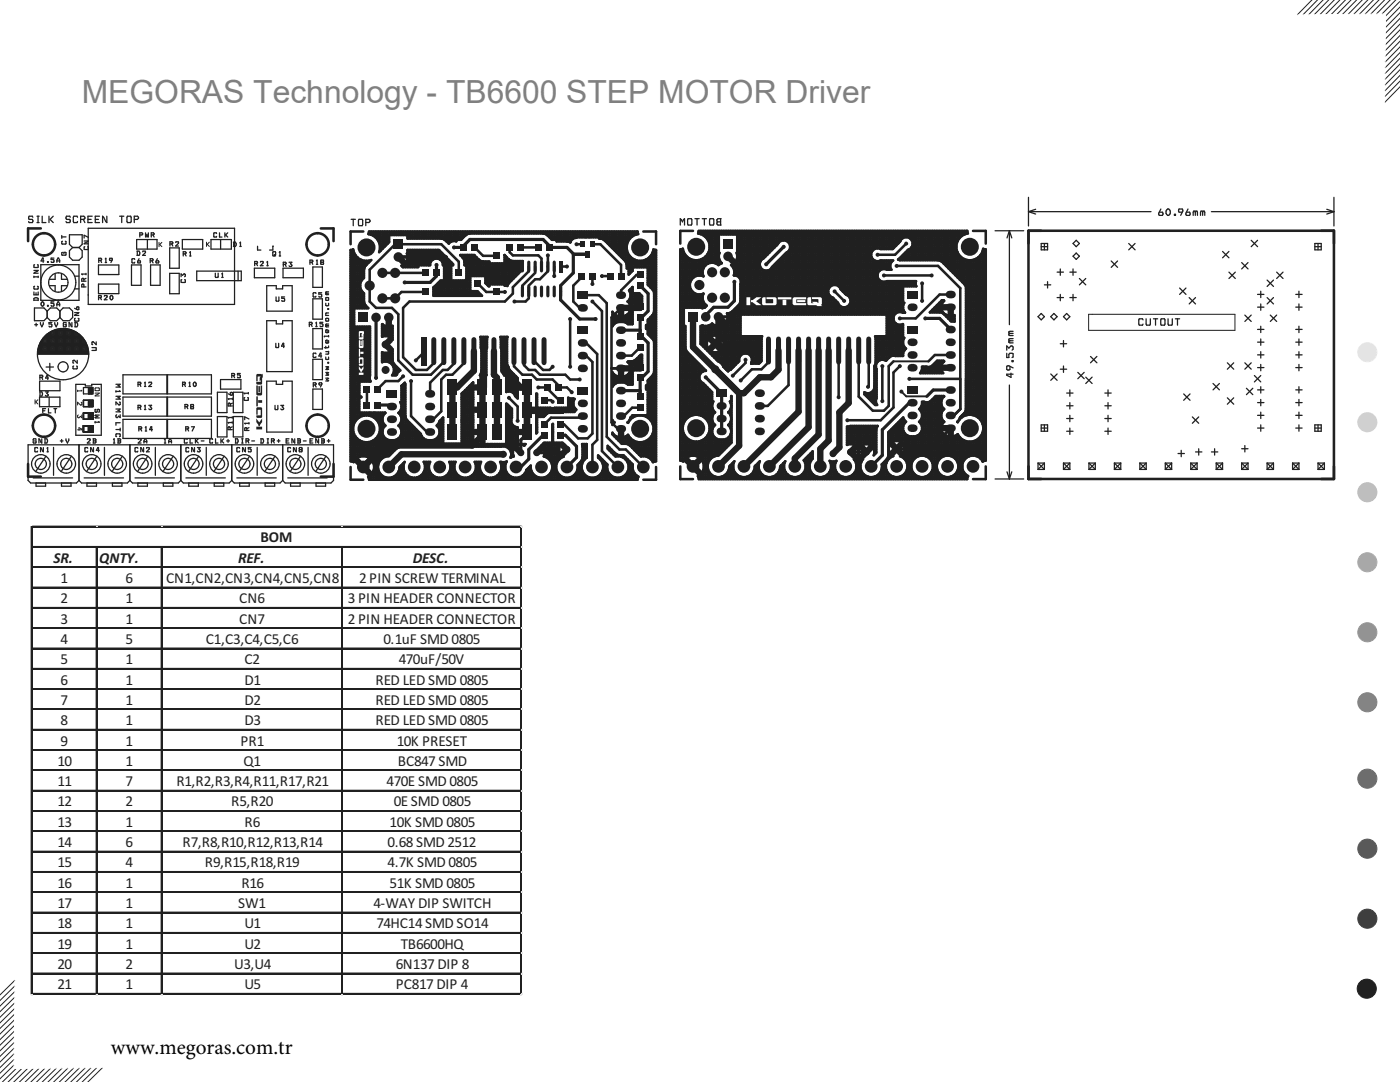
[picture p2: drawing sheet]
<svg xmlns="http://www.w3.org/2000/svg" width="279mm" height="216mm" viewBox="0 0 279 216" stroke-linecap="round" stroke-linejoin="round" font-family="sans-serif">
<defs><g id="words">
<text font-size="6.3" fill="#808080" x="16.3" y="20.6">MEGORAS Technology - TB6600 STEP MOTOR Driver</text>
<text font-size="4.2" x="22.1" y="210.4">www.megoras.com.tr</text>
<g font-size="3" fill="#231f20">
<text x="10.7" y="112.3">SR.</text>
<text x="19.8" y="112.3">QNTY.</text>
<text x="47.6" y="112.3">REF.</text>
<text x="52" y="108.2">BOM</text>
<text x="82.4" y="112.3">DESC.</text>
<text x="12.1" y="116.3">1</text>
<text x="25.1" y="116.3">6</text>
<text x="33.2" y="116.3">CN1,CN2,CN3,CN4,CN5,CN8</text>
<text x="71.7" y="116.3">2 PIN SCREW TERMINAL</text>
<text x="12.1" y="124.4">3</text>
<text x="12.1" y="120.4">2</text>
<text x="25.1" y="124.4">1</text>
<text x="25.1" y="120.4">1</text>
<text x="47.8" y="120.4">CN6</text>
<text x="47.8" y="124.4">CN7</text>
<text x="69.4" y="120.4">3 PIN HEADER CONNECTOR</text>
<text x="69.4" y="124.4">2 PIN HEADER CONNECTOR</text>
<text x="12.1" y="128.5">4</text>
<text x="25.1" y="128.5">5</text>
<text x="41.1" y="128.5">C1,C3,C4,C5,C6</text>
<text x="76.5" y="128.5">0.1uF SMD 0805</text>
<text x="12.1" y="132.5">5</text>
<text x="12.1" y="136.6">6</text>
<text x="25.1" y="132.5">1</text>
<text x="25.1" y="136.6">1</text>
<text x="48.8" y="132.5">C2</text>
<text x="48.8" y="136.6">D1</text>
<text x="74.9" y="136.6">RED LED SMD 0805</text>
<text x="79.6" y="132.5">470uF/50V</text>
<text x="12.1" y="140.7">7</text>
<text x="25.1" y="140.7">1</text>
<text x="48.8" y="140.7">D2</text>
<text x="74.9" y="140.7">RED LED SMD 0805</text>
<text x="12.1" y="144.7">8</text>
<text x="12.1" y="148.8">9</text>
<text x="25.1" y="144.7">1</text>
<text x="25.1" y="148.8">1</text>
<text x="48" y="148.8">PR1</text>
<text x="48.8" y="144.7">D3</text>
<text x="74.9" y="144.7">RED LED SMD 0805</text>
<text x="79.2" y="148.8">10K PRESET</text>
<text x="11.5" y="152.8">10</text>
<text x="25.1" y="152.8">1</text>
<text x="48.6" y="152.8">Q1</text>
<text x="79.4" y="152.8">BC847 SMD</text>
<text x="11.5" y="156.9">11</text>
<text x="11.5" y="160.9">12</text>
<text x="25.1" y="156.9">7</text>
<text x="25.1" y="160.9">2</text>
<text x="35.2" y="156.9">R1,R2,R3,R4,R11,R17,R21</text>
<text x="46.1" y="160.9">R5,R20</text>
<text x="77.2" y="156.9">470E SMD 0805</text>
<text x="78.6" y="160.9">0E SMD 0805</text>
<text x="11.5" y="165">13</text>
<text x="25.1" y="165">1</text>
<text x="48.8" y="165">R6</text>
<text x="77.8" y="165">10K SMD 0805</text>
<text x="11.5" y="169">14</text>
<text x="11.5" y="173.1">15</text>
<text x="25.1" y="169">6</text>
<text x="25.1" y="173.1">4</text>
<text x="36.4" y="169">R7,R8,R10,R12,R13,R14</text>
<text x="40.9" y="173.1">R9,R15,R18,R19</text>
<text x="77.4" y="173.1">4.7K SMD 0805</text>
<text x="77.4" y="169">0.68 SMD 2512</text>
<text x="11.5" y="177.1">16</text>
<text x="25.1" y="177.1">1</text>
<text x="48.2" y="177.1">R16</text>
<text x="77.8" y="177.1">51K SMD 0805</text>
<text x="11.5" y="181.2">17</text>
<text x="11.5" y="185.2">18</text>
<text x="25.1" y="181.2">1</text>
<text x="25.1" y="185.2">1</text>
<text x="47.6" y="181.2">SW1</text>
<text x="48.8" y="185.2">U1</text>
<text x="74.5" y="181.2">4-WAY DIP SWITCH</text>
<text x="75.1" y="185.2">74HC14 SMD SO14</text>
<text x="11.5" y="189.3">19</text>
<text x="25.1" y="189.3">1</text>
<text x="48.8" y="189.3">U2</text>
<text x="80" y="189.3">TB6600HQ</text>
<text x="11.5" y="193.3">20</text>
<text x="11.5" y="197.4">21</text>
<text x="25.1" y="193.3">2</text>
<text x="25.1" y="197.4">1</text>
<text x="46.7" y="193.3">U3,U4</text>
<text x="48.8" y="197.4">U5</text>
<text x="79" y="193.3">6N137 DIP 8</text>
<text x="79" y="197.4">PC817 DIP 4</text>
</g>
</g></defs>
<circle cx="272.9" cy="155.4" r="1.91" fill="#6c6d70" stroke="#6c6d70" stroke-width=".2"/>
<circle cx="272.9" cy="169.3" r="1.91" fill="#57585a" stroke="#57585a" stroke-width=".2"/>
<circle cx="272.9" cy="183.3" r="1.91" fill="#3e3e3f" stroke="#3e3e3f" stroke-width=".2"/>
<circle cx="272.8" cy="197.3" r="1.91" fill="#231f20" stroke="#231f20" stroke-width=".2"/>
<circle cx="272.9" cy="98.2" r="1.91" fill="#bcbdc0" stroke="#bcbdc0" stroke-width=".2"/>
<circle cx="272.9" cy="112.2" r="1.91" fill="#a8a9ad" stroke="#a8a9ad" stroke-width=".2"/>
<circle cx="272.9" cy="126.2" r="1.91" fill="#939598" stroke="#939598" stroke-width=".2"/>
<circle cx="272.9" cy="140.1" r="1.91" fill="#808285" stroke="#808285" stroke-width=".2"/>
<circle cx="272.9" cy="70.3" r="1.91" fill="#e6e7e9" stroke="#e6e7e9" stroke-width=".2"/>
<circle cx="272.9" cy="84.3" r="1.91" fill="#d1d2d4" stroke="#d1d2d4" stroke-width=".2"/>
<g fill="none" stroke="#231f20" stroke-width=".2">
<path d="M261.9 -.1l-3 3.1M263 -.1l-3 3.1M264.1 0l-3 3M265.2 0l-2.9 2.9M266.3 0l-2.9 2.9M267.4 0l-2.9 2.9M268.6 0l-2.9 2.9M269.7 0l-2.9 2.9M270.8 0l-2.9 2.9M271.9 0l-2.9 2.9M273 0l-2.8 2.9M274.1 0l-2.8 2.8"/>
<path d="M275.2 -.1l-2.8 2.9M276.4 -.1l-2.8 2.9M277.5 -.1l-2.8 2.9M278.6 0l-2.8 2.8M279.4 .3l-2.9 2.9M279.4 1.4l-2.9 3M279.4 2.5l-2.9 3M279.4 3.6l-2.9 3.1M279.4 4.8l-2.9 3M279.4 5.9l-2.9 3.1M279.4 7l-3 3.1M279.4 8.2l-3 3.1"/>
<path d="M279.4 9.3l-3 3.1M279.4 10.5l-3 3.1M279.4 11.6l-3 3.1M279.4 12.7l-3 3.2M279.4 13.9l-3 3.1M279.4 15l-3 3.2M279.4 16.1l-3.1 3.2M279.4 17.3l-3 3.1M31.7 48.4v.8M32.3 48.4l-.4 .4 .4 .4M41.2 48.3v.9M41.8 48.3l-.4 .4 .4 .5"/>
<path d="M7 79.8v.8M7.6 79.8l-.5 .4 .5 .4M15.5 77.9v.2M16.2 77.9l.1 .1h-.8M19 77.5l.7-.1 .1 .1v.4l-.7 .1-.1-.1zM19 78.4h.8l-.8 .6h.8M15.5 85.8h.8v-.2l-.5-.3v.6M15.6 82.8l-.1 .4 .3 .2 .2-.3 .3 .3v-.6M16.2 80.3h.1v.4l-.3 .1-.5-.5v.5M3 199l-3 2.9M3 197.8l-3 3M3 196.7l-3.1 3"/>
<path d="M3 195.6l-3.1 3M2.8 212.5l-2.8 2.8M2.8 211.4l-2.9 2.8M2.8 210.2l-2.9 2.9M2.8 209.1l-2.9 2.9M2.9 208l-2.9 2.8M2.9 206.9l-2.9 2.8M2.9 205.7l-2.9 2.9M2.9 204.6l-2.9 2.9M2.9 203.5l-2.9 2.9M2.9 202.4l-2.9 2.9M2.9 201.2l-2.9 2.9"/>
<path d="M2.9 200.1l-2.9 2.9M3.2 213.2l-2.8 2.7M4.4 213.2l-2.8 2.7M5.5 213.2l-2.8 2.7M6.7 213.2l-2.9 2.7M7.8 213.2l-2.8 2.7M9 213.2l-2.9 2.7M10.1 213.1l-2.8 2.8M11.3 213.1l-2.9 2.8M12.4 213.1l-2.9 2.8M13.6 213.1l-2.9 2.8M14.7 213.1l-2.9 2.8"/>
<path d="M15.9 213.1l-3 2.8M17 213.1l-2.9 2.8M18.2 213.1l-3 2.8M19.3 213l-2.9 2.9M20.4 213.1l-2.9 2.8"/>
</g>
<path d="M258.9 3l17.6-.2-.2 17.7M3 195.6l-.2 17.6 17.7-.2" fill="none" stroke="#fff" stroke-width=".2"/>
<g fill="none" stroke="#231f20" stroke-width=".51">
<path d="M8.1 45.6h-2.5v2.5M64 45.6h2.6v2.5M70 50.5h.7M70 50.9h.9M70 53.7h2.6M70 53.2h2.8M70 52.7h3.2M70 51.4h1.4M70 55h2.6M70 59.1h2.6M70 54.6h2.6M70 59.6h2.6"/>
<path d="M70 54.1h2.6M70 58.7h2.6M70 52.3h3.7M70 51.8h2.1M70 56.4h2M70 50h.5M70 57.3h1.9M70 55.9h2.2M70 56.9h1.9M70 55.5h2.6M70 57.8h2M70 58.2h2.3"/>
<path d="M70.4 49.8v42.3M70.9 50.8v10.7M71.3 51.4v10.1M71.8 51.7v9.8M72.3 51.9v3.9M72.3 58.1v3.4M72.5 46.2h-2.5v2.5M72.7 52v1.4M73.2 52.1v.7M73.6 46.4v.3M73.6 52v.4M73.6 46.3h53.7"/>
<path d="M73.9 46.8h19.2M74.1 46.2v.7M74.5 46.2v.9M74.8 47.3h2.9M75 46.2v1.2M75.3 47.7h2.4M75.5 46.2v1.8M75.6 48.2h2.1M75.7 50.3a2.68 2.68 0 0 0-2.2-3.6l.2-.5h53.5l.2 .5a2.69 2.69 0 0 0-2.3 2.8 2.69 2.69 0 0 0 2.5 2.6 2.69 2.69 0 0 0 2.8-2.3l.5 .1v42.1l-.6 .2M75.7 48.6h1.6M75.8 50h.2M75.8 49.1h1.1"/>
<path d="M75.8 49.5h.6M75.9 46.2v3.9M76.3 54.5h8.7M76.4 46.2v3.4M76.8 46.2v3M77.3 46.2v2.5M77.7 46.2v.7M78.2 46.2v.7M78.7 46.2v.7M79.1 46.2v.7M79.6 46.2v.7M80 46.2v.7"/>
<path d="M80.3 53.2h3.2M80.5 46.2v.7M80.5 52.8v.5M80.6 52.7h5.2M80.9 46.2v.7M80.9 52.4v.9M81.2 51.8h5.1M81.3 50.9h7.3M81.3 51.4h7.8M81.3 47.3h11.3M81.3 50.5h6.9M81.3 50h6.4"/>
<path d="M81.4 46.2v1.4M81.4 49.9v3.4M81.9 46.2v1.4M81.9 49.9v3.4M82.3 46.2v1.4M82.3 49.9v3.4M82.8 46.2v1.4M82.8 49.9v3.4M83.2 46.2v1.4M83.2 49.9v3.4M83.7 46.2v1.4M83.7 49.9v3"/>
<path d="M84.1 46.2v1.4M84.1 49.9v3M84.6 46.2v1.4M84.6 49.9v3M85 58.3h-4.9l-1.2 1.2h-2.6M85.1 46.2v1.4M85.1 49.9v3M85.5 46.2v1.4M85.5 49.9v3M86 46.2v1.4M86 49.9v2.4h-5M86.4 46.2v1.4"/>
<path d="M86.4 49.9v1.9M86.5 58.2h8.9M86.5 57.8h7.3M86.5 58.7h9.4M86.6 57.3h7.2M86.9 46.2v1.4M86.9 49.9v1.7M86.9 57v2M87 56.9h6.8M87.3 46.2v1.4M87.3 49.9v1.7M87.3 56.6v2.4"/>
<path d="M87.5 56.4h6.3M87.8 46.2v1.4M87.8 50.1v1.7M87.8 56.1v2.9M87.9 51.8h1.6M88.3 46.2v1.4M88.3 50.5v1.8h1.7M88.3 56v3M88.4 52.7h2M88.6 47.7h3.5M88.6 53.2h1.4M88.6 55h1.4"/>
<path d="M88.6 54.6h1.4M88.6 55.9h1.4M88.6 53.7h1.4M88.6 54.1h1.4M88.6 55.5h1.4M88.7 46.2v1.6M88.7 51v8M89.2 46.2v2M89.2 51.5v7.5M89.6 46.2v2.3M89.6 51.9v7.1M90.1 46.2v2h-1"/>
<path d="M90.1 52.4v.5M90.1 56v3M90.5 46.2v1.9M90.5 56v3M91 46.2v1.9M91 56v3M91.5 46.2v1.6M91.5 56v3M91.6 54.5v-2.3l-3.5-3.5h-9.2l-5.1 5.1v6.4l1.2 1.2h3.2l1.3 1.3v9.2l2.9 2.9h3.6l2.6-2.6v-2.1M91.9 50.9h2.8M91.9 46.2v1.6M91.9 50.9v.1"/>
<path d="M91.9 56v3M92.3 51.4h2.8M92.4 50.9v.5a1.63 1.63 0 0 1 .3 1.5h.4v3.1h-3.1v-3.1h.4v-.2l-2.8-2.8h-6.3v.7h-.1a1.83 1.83 0 0 1-1.1 2.4l.3 .3h3.1v-.4h2.3a1.29 1.29 0 0 1 1.3-1.3 1.29 1.29 0 0 1 1.3 1.3h.2v3.1h-.7l-1.4 1.4v1.6h9.7l-.9-.9h-1.5v-3h3.1v1.4l.6 .6h.2v-.4h3v.3a.6 .6 0 0 0 .8-.5l2.8-2.8v-1.4M92.4 46.2v1.3M92.4 56v3M92.6 51.8h3M92.7 52.3h5M92.7 52.7h11.6M92.8 46.2v.8M92.8 50.9v2M92.8 56v3M93.1 54.1h10.8"/>
<path d="M93.1 54.6h10.4M93.1 55h9.9M93.1 55.9h.7M93.1 55.5h.7M93.1 53.2h11.2M93.1 53.7h11.2M93.3 46.2v.5M93.3 50.9v8.1M93.7 46.2v.4M93.7 50.9v8.1M94.2 46.2v.4M94.2 50.9v4.2"/>
<path d="M94.2 58.1v.9M94.6 50.9h-2.8l.6 .5M94.6 50.9l1 .9M94.7 46.2v.4M94.7 50.9v4.2M94.7 58.1v.9M94.7 49.4l1.7 1.6h2.8M95.1 46.2v.4M95.1 51.4v3.7M95.1 58.1v.9M95.4 56.6l1.6 1.7h3.8M95.6 46.2v.4"/>
<path d="M95.6 51.8v3.3M95.6 58.4v.6M95.6 51.9a2.14 2.14 0 0 0 2.1 .3v.4h3v-1.7l.8 .9v4.7M96 46.2v.4M96 52.1v3M96 58.9v.1M96.5 46.2v.4M96.5 52.2v2.9M96.9 55.5h5.7M96.9 55.9h5.2M96.9 56.4h4.7M96.9 46.2v.4"/>
<path d="M96.9 52.2v4.3M97.3 56.9h.4M97.4 46.2v.4M97.4 52.2v4.8M97.9 46.2v.4M97.9 52.6v4.1M98.3 46.2v.4M98.3 52.6v4.1M98.8 46.2v.4M98.8 52.6v4.1M99.2 53.2v1.3M99.2 46.2v.4"/>
<path d="M99.2 52.6v4.1M99.7 46.2v.4M99.7 52.6v4.1M100.1 46.2v.4M100.1 52.6v4.1M100.6 46.2v.4M100.6 52.6v4.1M100.7 51.4h.5M100.7 56.9h.6M100.7 52.3h3.6M100.7 51.8h.9M100.7 50.9h.1"/>
<path d="M101.1 46.2v.4M101.1 51.3v5.7M101.5 46.2v.4M101.5 51.8l.9 .3h1.9v.2M101.7 49.4v.9l.7 .7h5l.7 .6v1.6M102 46.2v.4M102 52v4.1M102.4 46.2v.4M102.4 52.1v3.5M102.9 46.2v.4M102.9 52.1v3.1M103.3 46.2v.4"/>
<path d="M103.3 52.1v2.6M103.8 46.2v.4M103.8 52.1v2.1M103.9 49.4h3.5M104.3 46.2v.4M104.3 52.1v1.7M104.7 46.2v.4M105.2 46.2v.4M105.5 53.2v.9l-3.1 3.2v1.3l-1.6 1.6h-19.1l-1.3 1.2v9.9l2.6 2.5h2.2l1.4-1.3v-2.4M105.6 46.2v.4M106.1 46.2v.4M106.5 46.2v.4"/>
<path d="M106.8 53.2v1.3l-2.5 2.5v1.2M107 46.2v.4M107.5 46.2v.4M107.9 46.2v.4M108.4 46.2v.4M108.4 46.6h-14.6a2.25 2.25 0 0 0-1.8 1.2h-.9v.4l-.8-.1-.7 .5a1.89 1.89 0 0 0-1.5-1h-6.8v-.7h-3.6v1.4l-2 2M108.4 46.6a2.25 2.25 0 0 1 1.8 1.2h.9M108.8 46.2v.5M109.1 46.8h17.8M109.3 46.2v.8M109.3 51v3.1l-1.5 1.6h-1l-1.3 1.3v2.5l-.6 .7h-2.2M109.6 47.3h16.5"/>
<path d="M109.7 46.2v1.2M110 47.7h4.3M110.2 46.2v1.6M110.6 53.2v1.9M110.7 46.2v1.6M111.1 46.2v2h2l.7 .2a1.27 1.27 0 0 1 1.2-1v-.1h4.5v.3h.3M111.6 46.2v2M111.9 53.2h1.2M112 46.2v2M112.5 46.2v2M112.9 46.2v2M113.3 48.2h.6"/>
<path d="M113.4 46.2v2M113.9 46.2v2.1M114.3 46.2v1.5M114.8 46.2v1.3M115.1 48.7h1.2M115.2 46.2v1.1M115.7 46.2v1.1M116.1 55.1v.2l-1.7 1.7v3.2l1.3 1.2h.6M116.1 46.2v1.1M116.3 58.9h3.2l1.6 1.6v26.7l2.5 2.5h1.3l3.5 3.5M116.6 46.2v1.1M117.1 46.2v1.1"/>
<path d="M117.5 46.2v1.1M118 46.2v1.1M118.2 48.7h1.6l4.1 4.2v2.2M118.2 55.1v1.6M118.4 46.2v1.1M118.9 46.2v1.1M119.3 46.2v1.1M119.8 46.2v1.4M119.8 47.6l.8 .3 4.2 4.2a1.63 1.63 0 0 1 .3 1.5h.4v1.2l.7-.7M120.1 55.1h1.7M120.3 46.2v1.5M120.3 47.7h5.3"/>
<path d="M120.7 46.2v1.8M120.9 48.2h4.4M121.2 46.2v2.3M121.3 48.6h3.9M121.6 46.2v2.7M121.8 49.1h3.3M122.1 46.2v3.2M122.2 49.5h2.9M122.5 46.2v3.7M122.7 50h2.4M123 46.2v4.1M123.2 50.5h2.1v3.1"/>
<path d="M123.5 46.2v4.6M123.6 50.9h2M123.9 46.2v5M124.1 51.4h1.9M124.4 46.2v5.5M124.5 51.8h2.2v1.5M124.8 46.2v5.9M124.9 52.3h6M125.1 52.7h5.8M125.1 53.2h5.8M125.3 46.2v2.1M125.5 54.1h.7"/>
<path d="M125.5 54.6h.2M125.5 53.7h.7M125.7 59.6h2.4M125.7 58.2h.5M125.7 46.2v1.4M125.7 51.2v3.3M125.7 59.5v1.4M125.8 59.1h2.3M125.8 58.7h1.9M126.2 57.3h.1M126.2 46.2v1M126.2 51.6v2.5"/>
<path d="M126.2 57.3v7.4h-.9a2.16 2.16 0 0 0-3.1 .4v-2.9a2.04 2.04 0 0 0 3.6-.3 1.63 1.63 0 0 0-.5-1.7 1.65 1.65 0 0 0 .3-2.2zM126.2 57.8h-.5v.5M126.2 53.3h3.1v3.5a2.25 2.25 0 0 1 1.2 1.8v3.5a2.25 2.25 0 0 1-1.2 1.7v1.1h-.3v.7h.3v1.1a2.25 2.25 0 0 1 1.2 1.7v5.7a2.25 2.25 0 0 1-1.2 1.8v1h-.3v.8h.3v5.2h-3l-.5 .4-.2 .6-.3 .4M126.2 58.5h1.4M126.7 46.2v.7M126.7 58.5v3.3M127.1 46.2v.6M127.1 52v1.3M127.1 58.5v3.3M127.6 58.5l.5 .6v2.5l-.2 .2h-1.7M127.6 52.1v1.2M127.6 58.5v3.3"/>
<path d="M127.8 54.9h-.8l-3.1 3v1M128 52v1.3M128 59v2.7M128.4 46.2h2.5v2.5M128.5 52v1.3M128.8 51.8h2.1M128.9 51.8v1.5M129.3 55h1.6M129.3 56.4h1.6M129.3 54.6h1.6M129.3 55.9h1.6M129.3 53.7h1.6"/>
<path d="M129.3 54.1h1.6M129.3 55.5h1.6M129.3 56.9h1.6M129.4 51.5v5.4M129.5 51.4h1.4M129.8 57.3h1.1M129.9 51v6.4M130 50.9h.9M130.2 50.5h.7M130.2 57.8h.7M130.3 50.2v7.7M130.4 50h.5"/>
<path d="M130.5 58.2h.4M130.5 59.1h.4M130.5 59.6h.4M130.5 58.7h.4M130.8 49.9v42.2M70 75.2h3.8M70 76.5h1.7M70 77h1.7M70 77.9h1.7M70 78.8h1.7M70 77.4h1.7M70 78.4h1.7"/>
<path d="M70 61h3M70 62.3h.7M70 62.8h.7M70 63.7h.7M70 61.9h.7M70 65.1h.7M70 64.6h.7M70 64.2h.7M70 63.3h.7M70 68.8h3.8M70 71h3.8M70 70.6h3.8"/>
<path d="M70 74.7h3.8M70 74.2h3.8M70 72h3.8M70 79.7h1.7M70 66.9h3.8M70 72.4h3.8M70 68.3h3.8M70 66.5h3.8M70 73.8h3.8M70 65.6h3.8M70 71.5h3.8M70 66h3.8"/>
<path d="M70 72.9h3.8M70 73.3h3.8M70 67.4h3.8M70 70.1h3.8M70 69.7h3.8M70 69.2h3.8M70 67.8h3.8M70 60.1h2.6M70 61.4h3.4M70 75.6h3.8M70 60.5h2.7M70.9 65.2v18.9"/>
<path d="M71.3 65.2v18.4M71.7 79.3v3h5.2M71.7 76.1v3.1h.4v.1h-2.1M71.8 65.2v10.9M71.8 79.2v.1M72.3 65.2v10.9M72.7 60.6v.9M72.7 65.2v10.9M73 61l-.3-.5-.1-2a1.9 1.9 0 0 1 0-3l.1-2 .3-.5 1.1-1.1a2.68 2.68 0 0 1-3.6-2.1l-.5 .1v42.1l.6 .2a2.16 2.16 0 0 1 3.4-.5 2.16 2.16 0 0 1-.5 3.4l.2 .6h53.5l.2-.6a2.14 2.14 0 0 1-1.1-2.4l-1.9-1.9a1.72 1.72 0 0 1-1.6-.3M73 61l.5 .5h-2.8v3.7h3.1v10.2l.2 .7h-4M73.2 61.2v.3M73.2 65.2v10.9"/>
<path d="M73.2 77.6v3.2M73.6 65.2v10.9M76.3 71h2.1M76.3 70.6h2.1M76.3 72h2.1M76.3 66.9h2.1M76.3 66.5h2.1M76.3 65.6h2.1M76.3 71.5h2.1M76.3 66h2.1M76.3 65.1h.7M76.3 70.3l.4 .1a1.68 1.68 0 0 0 1.7-.7v2.5l.3 .5 1.2 1.2-.4 .3-.5 .7h-.7a1.69 1.69 0 0 0 0-2.1 1.69 1.69 0 0 0-2-.5z"/>
<path d="M76.3 64.7a2.24 2.24 0 0 0 2 .3l.1 2.8a1.68 1.68 0 0 0-2.1-.6zM76.4 64.7v2.5M76.4 70.3v1.9M76.8 65v2.1M76.8 70.4v1.7M77.3 65.2v1.9M77.3 70.4v1.8M77.7 65.2v2M77.7 70.2v2.1M77.9 72.4h.6M77.9 70.1h.5M78 67.4h.4"/>
<path d="M78.2 65.1h.2M78.2 65.1v2.5M78.2 69.9v2.8M78.3 72.9h.5M78.4 74.7h.8M78.6 73.3h.7M78.6 74.2h.9M78.6 73.8h1.1M78.7 72.7v2.2M79.1 73.1v1.7M79.6 73.6v.5M80.1 77v3.2h-.2l.2 .9a1.6 1.6 0 0 1-.6 1.3 1.65 1.65 0 0 1 0 2.5 1.7 1.7 0 0 1 .4 2.1 1.7 1.7 0 0 1-1.9 .9 1.65 1.65 0 0 1-1.6-1.1 1.65 1.65 0 0 1 .5-1.9 1.65 1.65 0 0 1 0-2.5v-.1"/>
<path d="M80.1 77.9h.8M80.1 79.7h.8M80.1 78.8h.8M80.1 77.4h.8M80.1 78.4h.8M80.1 79.3h.8M80.1 77h.8M80.3 76.8l-.2 .2M80.3 76.8l.5-.4 .1 .2v6.4l.3 .8M80.4 75.1l-.9 .9h-2.5l-1.6 1.6M80.5 76.7v12.4M80.6 76.5h.2"/>
<path d="M82 76v7l3.2 3.2h.6M84.6 70.1v.2l-1.6 1.6M90.6 70.1v2.5l-1.3 1.2h-.9l-2.6 2.6v2.2M92.1 79.7h2.3M92.1 78.8h2.3M92.1 79.3h2.3M92.3 78.4l-.2 .1v10.1h-3.7v-5.3l-.7 .8-.5 .8a1.7 1.7 0 0 1 .3 2.1 1.7 1.7 0 0 1-1.9 .9 1.63 1.63 0 0 1-1.6-1.3l-2.8-2.8M92.3 78.4l2.1-2.1v12.3h6.6v-8h.2M92.6 70.1v2.4l-2.3 2.3h-1.3l-.9 .9v6.4l-1.6 1.6h-.7M92.8 77.9h1.6M92.8 77.9v11.2M93.3 77.4h1.1"/>
<path d="M93.3 77.4v11.7M94.2 76.5h.2M94.2 76.5v12.6M94.4 77h-.7v12.1M94.4 78.4l-2-.1v10.8M95.9 67.2h1.4l-.3 2.9 .1 4.8h-1.3l.3-.9v-3.9zM95.9 67.4h1.3M95.9 74.7h1.2M96 68.8h1.2M96 68.3h1.2M96 69.2h1.2M96 67.8h1.2"/>
<path d="M96 67.2v2.4M96 74.4v.5M96 69.7h1.1M96.1 74.2h1M96.1 71h1M96.1 70.6h1M96.1 72h1M96.1 72.4h1M96.1 73.8h1M96.1 71.5h1M96.1 72.9h1M96.1 73.3h1"/>
<path d="M96.1 70.1h1M96.5 67.2v7.7M96.9 67.2v7.7M99.9 67.4h1.3M100 68.8h1.2M100 68.3h1.2M100 69.2h1.2M100 67.8h1.2M100 69.7h1.2M100.1 73.8h1.6M100.1 71h1.1M100.1 70.6h1.1"/>
<path d="M100.1 72h1.1M100.1 72.4h1.1M100.1 71.5h1.1M100.1 70.1h1.1M100.1 73.3h1.4M100.1 72.9h1.2M100.1 74.1v-4l-.2-2.9h1.4l-.1 .6v4.8l.4 1.1 1.7 1.7v4.1l-.5-.5a1.29 1.29 0 0 0-1.8-.8v-3.3h-.4l-.3-.6M100.1 67.2v7M100.2 74.2h1.9M100.5 74.7h2.1M100.6 67.2v7.6M101 75.2h2"/>
<path d="M101 76.5h2.3M101 77h2.3M101 77.9h2.3M101 77.4h2.3M101 76.1h2.3M101 75.6h2.3M101.1 67.2v11M101.5 73.5v4.6M101.6 79.4l1.7 1.7v2.9M102 74.1v4.1M102.3 78.4h1M102.4 74.6v3.8"/>
<path d="M102.6 70.1v3l1.7 1.7h1.9l.9 .9h3.2l1.2 1.2v.4h1.6l1 1M102.7 78.8h.6M102.9 75v4.1M103.1 79.3h.2M104.6 70.1v2.8l.9 .9h1.3l1 1h5l1 .9h1.9M106.6 70.1v1.9l1.8 1.8h1.3l.6-.6M107 79.7h.2M107 78.8h.2M107 79.3h.2M107.4 77.3h1.9v.3l2.3 2.3h.3M108.7 79.9h1.3l.3 .3M113.4 79.7h1.2"/>
<path d="M113.8 63.7v9.5M113.9 79.5v2.7M114.3 79.5v2.7M116.3 71h.7l1.2 1.2v14.3l-.9 1h-1.9l-2.8-2.8h-.7M116.3 68.4h.7l2.2 2.2v17.2l-1 .9v4.5M118.2 60.2l1.9 1.9v27.9l3.2 3.2M122.2 62.3h.1M122.2 63.7h4M122.2 76.1h4M122.2 75.2h4M122.2 75.6h4M122.2 64.2h4"/>
<path d="M122.2 63.3h4M122.2 76.5h.7M122.2 74.7h.3v2.1M122.2 77h.2M122.2 64.6h.4M122.2 62.8h.6M122.5 62.6v2.1M123 62.9v1.5M123 75v1.4M123.5 63.1v1.1M123.5 75.1v1.2M123.9 63.1v1.1"/>
<path d="M123.9 75.2v1.1M124.4 63.1v1.1M124.4 75.1v1.2M124.8 63v1.4M124.8 75v1.4M125 76.5h1.2M125.1 62.8h1.1M125.3 64.6h.9M125.3 60.1v.1M125.3 62.7v1.9M125.3 72.2v.1M125.3 74.7v2"/>
<path d="M125.3 74.7h.9M125.4 60.1h2.7M125.4 72.4h2.7M125.6 62.3h.6M125.6 60.5h2.5M125.7 74.2h.5M125.7 72.9h2.4M125.7 62v2.7M125.7 72.1v.8M125.7 74.1v2.6M125.8 61.9h.4M125.8 61h2.3"/>
<path d="M125.8 73.8h2.2M125.8 73.3h2.3M126.2 72.1v4.6h-.9a2.16 2.16 0 0 0-3.1 .5v-2.9a1.61 1.61 0 0 0 1.5 .9M126.2 73.9h1.7l.2-.3v-2.8h-.3l-.9 1a1.92 1.92 0 0 1-1.6 .4 1.65 1.65 0 0 1 .5 1.9 1.65 1.65 0 0 1-1.6 1.1M126.6 72h1.5M126.7 71.9v2M127.1 71.5v2.4M127.2 71.5h.9M127.6 71.1v2.8M127.6 71h.5M127.8 73.3l-.3 .2h-5.5M127.8 61.2l-.3 .2"/>
<path d="M127.8 69.3l-1.7 1.7h-2.2M128 70.8v2.9M128.1 61.4h-4.2l-1.9 1.9v21l1.3 1.3h.6M128.9 64.9v.7M128.9 76.9v.8M129 77h1.9M129 65.6h1.9M129 77.4h1.9M129 65.1h1.9M129.3 76.5h1.6M129.3 77.9h1.6M129.3 79.7h1.6"/>
<path d="M129.3 78.8h1.6M129.3 66.5h1.6M129.3 66h1.6M129.3 78.4h1.6M129.3 79.3h1.6M129.3 76.1h1.6M129.3 64.6h1.6M129.3 64.2h1.6M129.4 75.8v7.6M129.5 66.9h1.4M129.6 75.6h1.3M129.9 75.3v8.6"/>
<path d="M130 67.4h.9M130 75.2h.9M130.3 62.8h.6M130.3 62.8v4.9M130.3 74.8v10h.6M130.4 67.8h.5M130.4 74.7h.5M130.5 62.3h.4M130.5 68.3h.4M130.5 74.2h.4M130.5 61.4h.4M130.5 68.8h.4"/>
<path d="M130.5 71h.4M130.5 70.6h.4M130.5 72h.4M130.5 72.4h.4M130.5 61h.4M130.5 73.8h.4M130.5 71.5h.4M130.5 61.9h.4M130.5 60.1h.4M130.5 72.9h.4M130.5 73.3h.4M130.5 70.1h.4"/>
<path d="M130.5 69.7h.4M130.5 69.2h.4M130.5 60.5h.4M130.9 63.7h-1.5v3.1M130.9 63.3h-1v3.9M5.6 92.6v2.5h2.5M66.6 92.6v2.5h-2.6M70 84.3h.8M70 87.5h1.3M70 88h1.9M70 91.6h1M70 83.4h1.6"/>
<path d="M70 87h.9M70 88.4h18.4M70 83.8h1.1M70 81.6h1.7M70 80.6h1.7M70 82h1.7M70 80.2h1.7M70 81.1h1.7M70 93.2v2.5h2.5M70 86.6h.7M70 86.1h.5M70 85.2h.5"/>
<path d="M70 89.8h8.8M70 90.7h7.9M70 84.8h.6M70 89.3h9.4M70 90.2h8.4M70 85.7h.5M70 82.9h2.6M70.2 92.1h.5M70.9 87v4.8M71.3 87.6v3.8M71.8 82.3v.9M71.8 87.9v3.2l-1.8 .1"/>
<path d="M72.3 82.3v.7M72.3 88.1v2.9M72.7 82.3v.6M72.7 88.2v2.8M73.2 82.3v.6M73.2 88.3v2.8M73.2 80.8h.1M73.6 95.3h3.4M73.6 82.3v.6h2.9M73.6 88.2v3.1M73.6 95v.5M73.9 94.8h2.3"/>
<path d="M74 91.6h2.1M74.1 82.3v.7M74.1 88.1v3.6M74.1 94.7v1M74.3 94.4h1.5M74.4 92.1h1.3M74.4 88h14M74.5 82.3v1M74.5 87.9v4.6M74.6 92.5h.9M74.7 93.4h.7M74.7 93h.7"/>
<path d="M74.7 83.4h1.6M75 82.3v1.3M75 87.5v8.2M75 87.5h1.9M75.2 83.8h1.1M75.4 87h1.1M75.5 82.3v1.9M75.5 86.9v6M75.5 93.5v2.2M75.5 84.3h.9M75.5 93.9h-1v1.8M75.6 86.6h.8"/>
<path d="M75.7 84.8h1M75.8 86.1h.5M75.8 85.2h.8M75.8 85.7h.6M75.9 82.3v9.5M75.9 94.5v1.2M76.4 82.3v1M76.4 84.1v1.7M76.4 86.6v4.8M76.4 95v.7M76.8 82.3v.2h-6.8M76.8 84.9v.1"/>
<path d="M76.8 87.4v3.8h-3.6M76.8 95.2v.5M77.3 87.7v3.3M77.3 95.3v.4M77.7 87.8v3.1M77.7 95.3v.4M78.2 87.9v2.5M78.7 87.8v2.2M78.7 95.1v.6M79 94.8h2.2M79.1 87.7v1.8M79.1 94.7v1"/>
<path d="M79.4 94.4h1.5M79.5 87.5h5.1M79.6 82.4h.1M79.6 84.9v.1M79.6 87.4v1.8M79.6 94v1.7M79.6 82.5h1.3M79.6 93.9h1M79.7 84.8h2.4M79.7 93.4h.8M79.8 85.2h2.8M79.9 82h1"/>
<path d="M79.9 87h4.3M79.9 93h.6M80 82.9h.9M80 84.3h1.7M80 80.2v.4M80 81.7v1.4M80 84.2v1.4M80 86.8v2.3M80 92.9v2.8M80 85.7h3.1M80.1 80.6h.8M80.1 81.6h.8"/>
<path d="M80.1 86.6h3.9M80.1 83.4h.8v5.7M80.1 83.8h1.1M80.1 86.1h3.4M80.1 80.2h.8M80.1 81.1h.8M80.4 92.5h.2M80.5 92.4v3.3M80.9 94.5v1.2M81.4 84v5.1M81.4 94.9v.8M81.9 84.5v4.6"/>
<path d="M81.9 95.2v.5M82.1 95.3h-3.9v.4M82.3 84.9v4.2M82.3 95.3v.4M82.8 85.4v3.7M82.8 95.3v.4M83.2 85.8v3.3M83.2 95.3v.4M83.2 95.3h4M83.7 86.3v2.8M83.7 95.1v.6M84.1 94.8h2.2"/>
<path d="M84.1 87v2.1M84.1 94.8v.9M84.5 94.4h1.4M84.6 87.5v1.6M84.6 92.2h.1M84.6 94.2v1.5M84.7 93.9h1M84.7 92.5h1M84.8 93.4h.8M84.8 93h.8M85.1 87.8v1.3M85.1 92.2v3.5"/>
<path d="M85.5 87.8v1.3M85.5 92.2v3.5M86 87.9v1.2M86 94.4v1.3M86.4 87.8v1.3M86.4 94.9v.8M86.9 87.7v1.4M86.9 95.2v.5M87.1 87.5h1.3M87.3 84.8h1.1M87.3 84.7v.4M87.3 87.3v1.8"/>
<path d="M87.3 95.3v.4M87.4 85.2h1M87.5 87h.9M87.6 84.3h.8M87.7 85.7h.7M87.7 86.6h.7M87.7 86.1h.7M87.8 84v5.1M87.8 95.3v.4M87.9 83.8h.5M88.3 83.5v5.6M88.3 95.3v.4"/>
<path d="M88.3 95.3h4M88.4 83.4h.1M88.7 88.6v.5M88.7 95.1v.6M89.2 88.6v.5M89.6 94.4h1.4v1.3M89.6 88.6v.5M89.6 94.2v1.5M89.8 93.9h1M89.8 92.5h1M89.9 93.4h.8M89.9 93h.8"/>
<path d="M90.1 88.6v.5M90.1 92.2v3.5M90.5 88.6v.5M90.5 92.2v3.5M91 88.6v.5M91.4 94.8h-2.2v.9M91.5 88.6v.5M91.5 94.9v.8M91.9 88.6v.5M91.9 95.1v.6M92.1 85.7h2.3M92.1 85.2h2.3"/>
<path d="M92.1 84.3h2.3M92.1 86.6h2.3M92.1 87h2.3M92.1 86.1h2.3M92.1 81.6h2.3M92.1 83.8h2.3M92.1 80.6h2.3M92.1 82h2.3M92.1 88h2.3M92.1 82.5h2.3M92.1 88.4h2.3M92.1 82.9h2.3"/>
<path d="M92.1 83.4h2.3M92.1 84.8h2.3M92.1 80.2h2.3M92.1 81.1h2.3M92.1 87.5h2.3M92.4 95.3v.4M92.8 95.3v.4M93.3 95.3v.4M93.4 95.3h3.9M93.7 95.1v.6M94.2 94.9v.8M94.2 94.8h2.3v.9"/>
<path d="M94.7 88.6v.5M94.9 93.9h1M94.9 92.5h1M95 93.4h.8M95 93h.8M95.1 88.6v.5M95.1 92.2v3.5M95.6 88.6v.5M95.6 92.2v3.5M96 88.6v.5M96 94.2v1.5M96.1 94.4h-1.5l.1 1.3"/>
<path d="M96.5 88.6v.5M96.9 88.6v.5M96.9 95.1v.6M97.4 88.6v.5M97.4 95.3v.4M97.9 88.6v.5M97.9 95.3v.4M98.3 88.6v.5M98.3 95.3v.4M98.5 95.3h3.9M98.8 88.6v.5M98.8 95.2v.5"/>
<path d="M99.2 88.6v.5M99.2 94.9v.8M99.3 94.8h2.3M99.7 88.6v.5M99.7 94.4v1.3M99.7 94.4h1.5M99.9 93.9h1M100 92.5h.9M100.1 93.4h.7M100.1 93h.7M100.1 88.6v.5M100.1 92.2v3.5"/>
<path d="M100.6 88.6v.5M100.6 92.2v3.5M101 80.6h.2M101 81.6h1.1M101 84.3h1.1M101 81.1h.7M101 82h1.2M101 82.5h1.2M101 82.9h1.2M101 83.4h1.2M101 84.8h1.3M101 85.7h2.3"/>
<path d="M101 86.6h2.3M101 87h2.3M101 86.1h2.3M101 88h2.3M101 88.4h2.3M101 87.5h2.3M101 85.2h1.9M101 83.8h1M101.1 80.6v8.6M101.1 92.1v.1M101.1 94.2v1.5M101.2 80.6l1 1v1.8"/>
<path d="M101.3 89.3h1.4M101.5 80.9v8.6M101.5 94.8v.9M101.8 89.8h.7M102 91.2h.3M102 81.4v8.8M102 91.1v.2M102 95.1v.6M102 90.2h.4M102 90.7h.4M102.2 83.4a1.29 1.29 0 0 0 1.1 1.9v3.6h-33.3M102.4 84.9v4.9"/>
<path d="M102.4 90.8v.3M102.4 95.3v.4M102.9 85.2v3.9M102.9 95.3v.4M103.3 88.6h1.6l-.2 .2a1.66 1.66 0 0 0-1.9 .4 1.66 1.66 0 0 0-.3 1.9l-.6 .2a1.59 1.59 0 0 0-.2-1.7 1.59 1.59 0 0 0-1.7-.5h-19.9l-.8 .3-1.7 1.6a2.16 2.16 0 0 0-2.2 2.2 2.16 2.16 0 0 0 2.2 2.1 2.16 2.16 0 0 0 2.1-2.1l1.1-1a2.16 2.16 0 0 0 1.9 3.1 2.16 2.16 0 0 0 1.9-3.1h1.2a2.16 2.16 0 0 0 1.9 3.1 2.16 2.16 0 0 0 2-3.1h1.2a2.16 2.16 0 0 0 1.9 3.1M103.3 95.3v.4M103.6 95.3h3.9M103.8 88.6v.1M103.8 95.2v.5M104.3 88.6v.2M104.3 94.9v.8M104.4 94.8h2.2"/>
<path d="M104.6 88.9h.1M104.7 88.6v.2M104.7 94.5v1.2M104.8 94.4h1.5M105 93.9h1M105.2 93.7v2M105.4 93.4h.5M105.6 93.2v2.5M105.9 93h.1M106.1 94v1.7M106.5 94.7v1M107 95.1v.6"/>
<path d="M107 82.9h1.8M107 81.6h7.8M107 85.7h.2M107 85.2h.2M107 84.3h.2M107 86.1h.2M107 83.8h.2M107 80.6h.2M107 83.4h.2M107 84.8h.2M107 80.2h.2M107 81.1h.2"/>
<path d="M107 82.5h2.2M107.5 81.4v1.8M107.5 95.3v.4M107.9 81.4v1.8M107.9 95.3v.4M108.1 88.9h3.7M108.3 89.3h3.3M108.4 81.4v1.8M108.4 88.6v.8M108.4 95.3v.4M108.5 88.4h3.7M108.6 89.8h3"/>
<path d="M108.6 95.3h4M108.7 90.7h3.2M108.7 90.2h3M108.8 88.4v2.8h3.6M108.8 81.4v1.5M108.8 95.2v.5M109.3 81.4v1M109.3 88.4v3M109.3 95v.7M109.5 94.8h2.2M109.5 91.6h2.2M109.7 81.4v.8"/>
<path d="M109.7 88.4v3.4M109.7 94.5v1.2M109.8 81.4h3.6M109.8 81.4h-2.6v-2.8l-.2-.1v8l.2-.2v-3.1h1.3a1.83 1.83 0 0 1 1.5-1h4.6l.4-.4a1.64 1.64 0 0 1-.3-2.2l-1.3-.3v2.9M109.9 94.4h1.4M109.9 92.1h1.4M110.1 93.9h1v1.8M110.1 92.5h1M110.2 81.5v.7M110.2 93.5v2.2M110.2 93.4h.8M110.2 93h.8"/>
<path d="M110.2 85.7h.2M110.2 85.2h.2M110.2 86.6h.2M110.2 87h.2M110.2 86.1h.2M110.2 88h.2M110.2 84.8h.2M110.2 87.5h.2M110.2 88.4h-1.6l-.7 .6a1.58 1.58 0 0 1 .6 2.1 2.16 2.16 0 0 1 1.7 2.5 2.16 2.16 0 0 1-2.5 1.7 2.16 2.16 0 0 1-1.8-2.4l-.8 .9a2.16 2.16 0 0 1-3 1.4 2.16 2.16 0 0 1-1-3.1l-.4 .1h-.9a2.16 2.16 0 0 1-1.9 3.1 2.16 2.16 0 0 1-1.9-3.1h-1.3a2.16 2.16 0 0 1-1.9 3.1M110.7 81.4v.8M110.7 88.4v7.3M111.1 81.4v.8"/>
<path d="M111.1 88.4v4.1M111.6 81.4v.8M111.6 88.4v1.1M111.6 89.9v1.8M111.6 94.7v1M112 81.4v.8M112 88.4v.2M112 90.8v.5M112 95v.7M112.5 81.4v.8M112.5 95.2v.5M112.9 81.4v.8"/>
<path d="M112.9 95.3v.4M113.4 95.3v.4M113.4 81.1h1.1M113.4 80.2h1M113.4 80.6h1M113.7 95.3h4M113.9 95.2v.5M114.3 95v.7M114.6 94.8h2.2M114.8 81.5v.5h-7.8M114.8 94.6v1.1M115 94.4h1.4"/>
<path d="M115.2 93.9h1M115.2 93.8v1.9M115.3 93.4h.8M115.3 93h.8M115.5 92.5h.7M115.7 92.4v3.3M116 92.1h.4M116.1 91.8v.8M116.1 93.8v1.9M116.2 91.6h.6M116.2 88.9h.9M116.3 89.3h.8"/>
<path d="M116.3 90.7h.8M116.3 90.2h.8M116.3 91.2h.8M116.3 89.8h.8M116.3 83v.3h-6.3l-1.3 1.4M116.6 88.6v3.2M116.6 94.6v1.1M117.1 88.6v2.8M117.1 95v.7M117.5 95.2v.5M118 95.3v.4M118.4 95.3v.4"/>
<path d="M118.8 95.3h3.9M118.9 95.2v.5M119.3 95v.7M119.4 91.2h.3M119.6 94.8h2.3M119.7 91.6h.4M119.8 91.3v.4M119.8 94.7v1M120 94.4h1.5M120.1 92.1h.5M120.3 91.8v.7M120.3 92.5h.7"/>
<path d="M120.4 93.4h.8M120.4 93h.8M120.7 92.2v3.5M121.2 92.7v.2M121.2 93.5v2.2M121.3 93.9h-1v1.8M121.3 89.3h.3v.6M121.5 89.8h.6v.6M121.6 94.5v1.2M122 90.2h.6M122.1 95v.7M122.2 83.8l.4 .5"/>
<path d="M122.2 83.8v1l.4-.5M122.2 84.3h.4M122.2 86.6h.2M122.4 90.7h.7M122.5 84.2v.2M122.5 86.8v.2M122.5 90.2v.6M122.5 95.2v.5M122.6 87h.3M122.8 90.5l-1.5-1.5v.5l1.5 1.6a2.16 2.16 0 0 1 2.7 1.9 2.16 2.16 0 0 1-2.4 2.3 2.16 2.16 0 0 1-1.9-2.6l-1.8-1.8v.5a2.16 2.16 0 0 1 .5 3.2 2.16 2.16 0 0 1-3.3 0 2.16 2.16 0 0 1 .5-3.2v-2.8h-.9l.1 2.7a1.88 1.88 0 0 1-1 1.5 2.16 2.16 0 0 1-1.7 2.5 2.16 2.16 0 0 1-2.5-1.5 2.16 2.16 0 0 1 1.4-2.7 1.59 1.59 0 0 1-.2-2.7h-1.9v-3.8l-.2 .1v8.2M123 87.1v.4M123 90.7v.3"/>
<path d="M123 95.3v.4M123 87.5h2.9M123.5 87.2v.7M123.5 90.8v.2M123.5 95.3v.4M123.5 88h3M123.9 95.3h3.4M123.9 87.2v1.2M123.9 90.8v.3M123.9 95.3v.4M124 88.4h6.9M124 91.2h.7"/>
<path d="M124.4 87.2v1.3M124.4 90.8v.5M124.4 95.1v.6M124.7 94.8h2.3M124.8 91.6h.4M124.8 87.1v1.4M124.8 91.2v.5M124.8 94.7v1M124.9 87h.6M125.1 94.4h1.5M125.2 92.1h.5M125.3 84.3h.1"/>
<path d="M125.3 84.3v.1a2.69 2.69 0 0 1 4.1-.9 2.69 2.69 0 0 1 0 4.2 2.69 2.69 0 0 1-4.1-.9 2.16 2.16 0 0 1-3.1-.5v.4l1.9 1.8a1.72 1.72 0 0 1 1.6 .4M125.3 86.8v1.8M125.3 91.7v.6M125.3 94v1.7M125.3 93.9h1M125.4 92.5h.7M125.5 93.4h.7M125.5 93h.7M125.6 83.8h.1M125.7 88.9h5.2M125.7 83.6v.2M125.7 87.4v1.5l2.2 2.2"/>
<path d="M125.7 92.2v3.5M125.8 83.4h.4M126.1 89.3h4.8M126.2 87.8v1.6M126.2 92.6v3.1M126.6 89.8h4.3M126.7 82.9v.2M126.7 88v1.8M126.7 94.5v1.2M127.1 90.2h3.8M127.1 82.9v.1M127.1 88.2v2.1"/>
<path d="M127.1 94.9v.8M127.3 82.9h-1.1v.5M127.5 90.7h3.4M127.6 88.2v2.6M127.8 81.3h-1.6l-1.7 1.7h-.6M127.9 91.1a2.14 2.14 0 0 1 2.4 1.1M128 88.2v2.9M128.3 82.9h2.6M128.5 82.9v.1M128.5 88.2v2.8M128.9 82.9v.3M128.9 88v3.1"/>
<path d="M129 88h1.9M129.1 91.2h1.8M129.3 81.6h1.6M129.3 80.6h1.6M129.3 82h1.6M129.3 82.5h1.6M129.3 80.2h1.6M129.3 81.1h1.6M129.3 83.4h1.6M129.4 87.7v3.6M129.6 87.5h1.3M129.8 83.8h1.1"/>
<path d="M129.9 87.2v4.4h1M130 87h.9M130.1 84.3h.8M130.2 92.1h.5M130.2 86.6h.7M130.3 86.4v5.8M130.4 86.1h.5M130.4 85.2h.5M130.4 85.7h.5M130.9 93.2v2.5h-2.5"/>
<circle cx="8.8" cy="48.8" r="2.22"/>
<circle cx="63.4" cy="48.8" r="2.22"/>
<circle cx="8.8" cy="84.9" r="2.22"/>
<circle cx="63.4" cy="84.9" r="2.22"/>
<circle cx="73.1" cy="85.6" r="2.69"/>
</g>
<g fill="none" stroke="#231f20" stroke-width=".25">
<path d="M6.6 43.4l-.1-.3h-.7l-.1 .3 .1 .4h.7l.1 .4-.1 .2h-.7l-.1-.2M6.8 59.9h.8M6.8 55.2h.8M6.8 60v-.5l.5-.1 .3 .1v.5M6.8 55.1v.3M6.8 54h.8l-.8 .5h.8M6.9 52.8l-.1 .1v.4l.1 .1 .7-.1v-.4l-.1-.1M7.2 58.4v.4M7.4 43.1h.4M7.4 44.4h.4M7.5 57.1l.1 .1v.4l-.1 .1-.7-.1v-.4l.1-.1M7.6 43.1v1.3"/>
<path d="M7.6 55.1v.3M7.6 58.3v.5h-.8v-.5M8.1 52.8h7.7v7.1h-7.7zM8.4 43.1v1.3h.8M8.8 52.1h-.6l.3-.6h.1v.9M9.5 52.2h.1v.2h-.1zM9.8 43.1v1.3M9.9 57h1.1v1.1M10.6 43.1l-.6 .7 .6 .6M10.8 51.5h-.6v.3h.4l.2 .1-.1 .5h-.4l-.1-.2M11 54.6v1.1h-1.1M11.3 52.4v-.5l.3-.4h.1l.2 .4v.5"/>
<path d="M11.3 52.1h.6M12.3 54.6v1.1h1.1M12.3 47.3h.9M12.3 47v.6M12.5 48.1l-.2 .1v.4l.2 .1 .7-.1v-.4l-.2-.1M12.5 50.4h-.2v.5h.9v-.5h-.2h-.3v.2M13.4 57h-1.1v1.1M14 43.4l-.1-.3h-.6l-.1 .3 .1 .4h.6l.1 .4-.1 .2h-.6l-.1-.2M14.5 49.4l-.6-.6v-2h2.5v2l-.6 .6M14.5 49.4h1.3M15 55.1h.8M15 57.6h.8"/>
<path d="M15.5 43.4l-.1-.3h-.7l-.1 1.1 .1 .2h.7l.1-.2M15.8 49.4l.6 .6v1.3l-.6 .6h-1.3l-.6-.6v-1.3l.6-.6M16.1 43.8h.6l.2-.4-.2-.3h-.6v1.3M16.6 43.8l.3 .6M16.7 56.1v-.4l-.2-.2-.2 .2v.4h.9M16.7 57.3v-.5l-.2-.1-.2 .1v.5h.9M16.8 48.1h.8l-.8 .6h.8M16.9 49.2l-.1 .1v.4h.8M17.2 55.5l-.5 .3M17.2 54.5v.3M17.2 54.7h-.9l.2 .1M17.5 49.2l.1 .1"/>
<path d="M17.6 43.8h.6M17.6 45.5h29.2v15.2h-29.2zM17.6 47.4l-.8-.5v.6M18.4 43.1h-.8v1.3h.8M19 43.8h.6M19.7 56.7h4v1.9h-4zM19.7 52.9h4v1.9h-4zM19.7 59.4h.4l.1-.3-.1-.1h-.4v.8M19.7 52h.4l.2-.3-.2-.2h-.4v.9M19.9 43.1h-.9v1.3h.9M20 59.4l.2 .4M20.1 52l.2 .4"/>
<path d="M20.8 59.1l.1-.1h.4l.1 .2M21 51.7l.1-.2v.9M21 52.4h.3M21.3 43.1v1.3l-.8-1.3v1.3M21.4 59.2l-.6 .6h.6M22 59.1l.3-.1a.5 .5 0 0 1 0 .8h-.1a.5 .5 0 0 1-.2-.7zM22.3 52h-.4v-.5h.4l.1 .2-.3 .7M23.9 43.1h.8M24.3 43.1v1.3M25.4 43.1h.7l.1 .3-.1 1h-.7l-.1-1zM26.2 52.9h1.9v4h-1.9zM26.8 43.8h.6l.2-.4-.2-.3h-.6v1.3"/>
<path d="M26.9 51.8l-.1-.2h-.4l-.1 .2 .1 .7h.4l.1-.2M27.3 47.8h4v1.9h-4zM27.3 50.1h.5l.1 .6-.1 .3h-.5M27.4 50.1v.9M27.8 51.6l-.3 .7v.2h.5v-.5h-.5M27.9 46.9h.4l.2-.3-.2-.1h-.4v.8M28.5 50.3v-.2h.5v.3l-.5 .6h.5M29 46.5l.1 .8 .2-.4M29.3 46.7v.2M29.4 47.8v1.9M29.6 46.5l-.1 .8-.2-.4M30 52h.4l.1-.2-.1-.2h-.4v.9"/>
<path d="M30.1 52.9h1.9v4h-1.9zM30.2 46.9h.4l.2-.3-.2-.1h-.4v.8M30.3 52l.2 .5M30.5 46.9l.3 .4M31.4 51.6l-.3 .7 .1 .2h.4v-.5h-.4M33.9 54.5h1.9v4.1h-1.9zM33.9 49.5h1.9v4h-1.9zM33.9 48.7h.4l.2-.3-.2-.2h-.4v.9M34.3 48.7l.2 .4M35.1 48.4v-.2h.5v.3l-.5 .6h.5M36.1 55.2v-.5l.3 .2 .4-.2 .2 .1-.2 .4M36.4 47.8h4.1v1.9h-4.1z"/>
<path d="M36.6 50.7h.4l.1-.3-.1-.2h-.4v.9M36.8 55.8l.2 .1v.4l-.2 .1-.7-.1v-.4l.2-.1M36.9 50.7l.2 .4M37.9 50.4l.1-.2v.9M37.9 51.1h.2M39.3 54.1h8.9v1.9h-8.9zM42.1 47.8h4.1v1.9h-4.1zM43 54.5v.9h.5v-.9M43.2 46.6v-.1h-.5v.7v.1h.5v-.1M43.8 46.5v.8h.5M44 47.8v1.9M44.3 55.4h.2"/>
<path d="M44.3 54.7l.1-.2v.9M44.9 46.5v.8M45.4 46.5l-.4 .4 .4 .4M46.6 48.3h.4l.1 .3-.1 .6h-.4M46.6 48.3v.9M47.5 54.1v1.9M47.9 48.5l.1-.2v.9M47.9 49.2h.2M50.8 53.5h4v1.9h-4zM50.8 52.6h.4l.2-.3-.2-.1h-.4v.8M51.2 52.6l.2 .4M51.4 49.1v.8h.7"/>
<path d="M52 52.3v-.1h.5v.3l-.5 .5h.5M53.2 57h1.9v.6h1.3v-.6h1.9v5.1h-5.1zM53.3 52.3l.1-.1v.8M53.3 53h.2M54.5 50.2h.4l.1 .2v.4l-.2 .3h-.3l-.1-.2zM54.6 49.1h-.2v.8h-.6M54.7 50.8l.3 .3M55.7 59.2l-.1 .9h-.4l-.1-.9M55.7 50.4l.2-.2v.9M55.7 51.1h.3M56.5 53.5h4v1.9h-4zM56.5 52.8h.5l.1-.3-.1-.2h-.5v.9"/>
<path d="M56.8 59.2h-.6v.3h.5l.1 .2-.1 .4h-.4l-.1-.1M56.9 52.8l.2 .4M57.7 52.3h.5l-.2 .3 .2 .4-.1 .2-.4-.2M61.9 52.3h.4l.1-.3-.1-.1h-.4v.8M62.2 52.3l.2 .4M62.4 53.3h1.9v4h-1.9zM62.4 59.6h1.9v4.1h-1.9zM63.1 58.6l-.1-.2h-.4l-.1 .7 .1 .2h.4l.1-.2M63.1 52.7h.3M63.1 52l.2-.1v.8M64.1 52.3h.4M64.1 52.3v.4h.4v-.4"/>
<path d="M64.1 52.3v-.4h.4v.4M64.2 58.4h-.6v.3h.5l.1 .1-.1 .5h-.4l-.1-.2M65 58.3l.2 .2M65 59.4h.6v.5h-.6zM65.2 58.5l-.2 .2 .6 .1M65.2 58.5h.4M65.6 58.2l-.6 .1M70.1 43.8h.8M70.5 43.8v1.2M71.6 43.8h.7l.1 .2-.1 1h-.7l-.1-1zM73 44.4h.6l.2-.4-.2-.2h-.6v1.2M6.9 64.8h.6"/>
<path d="M7.2 64.5v.6M7.5 70.6h10.2M7.5 70.3h10.2M7.5 70.1h10.1M7.6 69.9h10M7.7 69.4h9.8M7.7 69.2h9.8M7.8 69h9.6M7.8 68.9v1.8M7.9 68.7h9.4M7.9 79.2h4.1v1.9h-4.1zM7.9 76.1h4.1v1.9h-4.1z"/>
<path d="M7.9 78.2h.4l.2 .6-.2 .2h-.4M8 75.3h.4l.1-.3-.1-.1h-.4v.8M8 78.2v.8M8 68.5h9.2M8.1 68.3v2.4M8.1 68.3h9M8.2 68h8.7M8.3 67.9v2.8M8.3 75.3l.2 .4M8.4 67.8h8.4M8.4 60.2h.2a.5 .5 0 0 1 0 .9h-.2a.5 .5 0 0 1 0-.9zM8.6 64.4l-.2 .8-.3-.8"/>
<path d="M8.7 67.4h7.8M8.8 67.3v3.4M8.9 67.1h7.3M9 67.1v3.6M9.1 78.2h.5l-.3 .3 .3 .4-.1 .1-.4-.1M9.2 66.9h6.8M9.2 73.2h1.5M9.2 66.9v3.8M9.3 66.8a5.1 5.1 0 0 1 5.4-.7 5.1 5.1 0 0 1 3 4.6h-10.2a5.1 5.1 0 0 1 1.8-3.9zM9.4 62.1l-.6-.6h-1.9v2.5h1.9l.6-.6M9.4 62.1v1.3M9.4 62.1l.7-.6h1.2l.7 .6"/>
<path d="M9.5 60.9l.1 .2zM9.7 75.4h-.6l.3-.5h.1v.8M9.7 66.5v4.2M9.8 66.4h5.6M9.8 79.3v1.9M9.9 66.4v4.3M9.9 72.5v1.5M10.4 64.4h-.6v.2h.4l.2 .2-.1 .4h-.4l-.1-.1M10.4 66.1v4.6M10.8 60.2h-.6v.3h.4l.2 .2-.1 .4h-.4l-.1-.2M10.8 65.9v4.8M11 65.8v4.9"/>
<path d="M11.3 60.8h.6M11.5 64.4l-.3 .8-.3-.8M11.5 65.7v5M11.7 65.7v5M11.9 61.1v-.4l-.2-.5h-.1l-.3 .5v.4M12 62.1l.6-.6h1.3l.6 .6v1.3l-.6 .6h-1.3l-.6-.6M12 63.4l-.7 .6h-1.2l-.7-.6M12 62.1v1.3M12 65.6v5.1M12.2 65.6v5.1M12.4 65.6v5.1M12.6 65.6v5.1"/>
<path d="M12.9 65.6v5.1M13.1 65.6v5.1M13.2 64.5l-.1-.1h-.4l-.1 .1 .1 .7h.4l.1-.4h-.3M13.3 65.6v5.1M13.6 65.7v5M13.8 65.7v5M13.9 65.8h-2.6v4.9M14 65.8v4.9M14.2 65.9v4.8M14.4 64.4v.8l-.6-.8v.8M14.5 65.9v4.8M14.6 66h-4v4.7"/>
<path d="M14.7 66v4.7M14.9 62.4h.8l-.8 .5h.8M14.9 61.5l.7 .3 .1-.1v-.4h-.4v.4M14.9 66.1v4.6M14.9 64.4h.5l.1 .2-.1 .6h-.5M15 64.4v.8M15 66.2h-4.9v4.5M15.1 76.7h1.9v.3h1.3v-.3h1.9v10.2h-5.1zM15.2 66.3v4.4M15.3 73l.1 .1v.4l-.1 .1-.7-.1v-.4l.1-.1M15.4 66.4v4.3M15.4 71.9v.6l-.6-.6-.2 .1v.4l.1 .1"/>
<path d="M15.6 63.5l.1 .1v.4l-.1 .1-.7-.1v-.4l.1-.1M15.6 66.6v4.1M15.7 66.7h-6.3v4M15.8 66.8v3.9M16.1 67v3.7M16.3 67.2v3.5M16.5 67.4v3.3M16.6 67.6h-8.1v3.1M16.7 79.9h1.9v1.2h-1.9zM16.7 77.3h1.9v1.3h-1.9zM16.8 67.8v2.9M17 68.1v2.6"/>
<path d="M17.2 68.6v2.1M17.4 69.2v1.5M17.6 69.6h-10v1.1M17.7 77.3v1.3M17.7 79.9v1.2M17.8 77.3v1.3M17.8 79.9v1.2M17.9 77.3v1.3M17.9 79.9v1.2M18.2 77.5v1M18.2 80v1M18.3 77.3v1.3"/>
<path d="M18.3 79.9v1.2M18.4 69.4h.8v.5h-.8M18.4 77.3v1.3M18.4 79.9v1.2M19.2 68.2v.6l-.6-.6-.2 .1v.4l.1 .1M23.1 79.1h.9l-.4 .3 .4 .2h-.9M23.1 76.7h.9l-.4 .3 .4 .2h-.9M23.1 78v.2M23.8 78l.2 .1h-.9M24.5 74.8h8.8v3.8h-8.8zM24.5 79.2h8.8v3.8h-8.8zM27.5 76.7h.5l.1-.3-.1-.1h-.5v.8"/>
<path d="M27.9 76.7l.2 .4M28.8 76.4l.2-.1v.8M28.8 77.1h.3M29.7 76.4l.1-.1h.4l.1 .3-.6 .5h.6M33.4 74.8h8.8v3.8h-8.8zM33.4 79.2h8.8v3.8h-8.8zM36.4 76.7h.5l.1-.3-.1-.1h-.5v.8M36.8 76.7l.2 .4M37.7 76.4l.2-.1v.8M37.7 77.1h.3M38.8 76.3h.1a.5 .5 0 0 1 0 .8h-.1a.5 .5 0 0 1 0-.8zM43.4 78.3h1.9v4h-1.9z"/>
<path d="M44 75.7h4.1v1.9h-4.1zM45.5 78.6l.7 .3 .2-.1v-.4h-.4v.4M46.3 74.9h.4l.1-.2-.1-.2h-.4v.9M46.4 79.4v.3M46.4 79.6h-.9l.2 .1M46.6 78.3h1.9v4h-1.9zM46.6 74.9l.2 .5M48 74.5h-.6v.3h.4l.2 .1-.1 .5h-.4l-.1-.2M49.4 79.3l.2 .1v.4l-.2 .1-.7-.1v-.4l.2-.1M49.6 78.3v.3M49.6 78.5h-.9l.2 .1M53.2 76.1h1.9v.6h1.3v-.6h1.9v10.1h-5.1z"/>
<path d="M53.2 64h1.9v.6h1.3v-.6h1.9v10.2h-5.1zM55.6 68.5l-.1 .9h-.4l-.1-.9M56.8 69.1h-.6l.3-.6h.1v.9M61.7 64.7h.5l.1-.2-.1-.2h-.5v.9M62.1 64.7l.2 .5M62.4 65.6h1.9v4h-1.9zM62.4 71.7h1.9v4.1h-1.9zM62.4 77.6h1.9v4.1h-1.9zM62.5 76.8h.4l.2-.3-.2-.1h-.4v.8M62.9 76.8l.2 .4M63 65.2h.3M63 64.5l.2-.2v.9"/>
<path d="M63.1 70.6l-.1-.1h-.4l-.1 .7 .1 .1h.4l.1-.1M64.2 76.8h-.5v-.4h.5v.1l-.3 .7M64.2 71h-.6l.3-.5h.2v.8M64.4 64.3h-.5v.3h.4l.1 .1v.5h-.5v-.2M65 63.6h.6v.4h-.6zM65 69.1v.4M65 71.2v.5h.4h.2v-.5M65 70.2h.6M65 73.2h.6l-.4 .3 .4 .2h-.6M65 74.3l.6 .1-.4 .2 .4 .2-.6 .1M65 75.5h.6l-.4 .2 .4 .3h-.6M65.2 64.9l-.2 .3h.6"/>
<path d="M65.2 64.9h.4M65.4 61.6h.2v.1h-.2zM65.4 72.3h.2v.2h-.2zM65.6 60.5v.4l-.2 .1-.4-.1v-.4M65.6 62.4l-.6 .1v.4h.6M65.6 64.7h-.6l.2 .2M65.6 65.9v.4l-.2 .1-.4-.1v-.4l.3-.1v.6M65.6 68v.4h-.2h-.4v-.4l.3-.1v.5M65.6 66.9v.3M65.6 69v.3l-.2 .1h-.7M65.6 70.1v.5l-.6 .1M65.6 67.1h-.9v.1"/>
<path d="M6.6 95.4h7.9M7.2 87.7l-.1-.1h-.4v.8h.4l.1-.1v-.3h-.3M7.5 89.4l-.1-.1h-.4l-.1 .1 .1 .8h.4l.1-.2M8.3 87.6v.8l-.5-.8v.8M8.5 82h.5M8.7 89.3v.9l-.6-.9v.9M8.9 87.6h.4l.2 .5-.2 .3h-.4M9 87.6v.8M9.1 81.5h-.6v.9M9.1 96.4v.6h-1.9v-.6M9.2 91l-2.1 3.1M9.4 90.2h.3"/>
<path d="M9.4 89.4l.1-.1v.9M9.7 81.5v.9h.5M10.7 89.3v5.6M10.7 81.5h.6M11 81.5v.9M12 88h.6M12.3 87.7v.6M13.2 87.6l.3 .8 .2-.8M14.2 96.4v.6h-1.9v-.6M14.2 91l-2 3.1M15.8 95.9l-.5 .5h-9.2l-.5-.5v-7.1h61v7.1l-.5 .5h-9.2l-.5-.5M15.8 88.8v7.1"/>
<path d="M16.7 82.4h1.9v1.3h-1.9zM16.7 84.9h1.9v1.3h-1.9zM16.8 95.4h7.9M17.4 87.7l.1-.1h.4l.1 .2-.6 .6h.6M17.5 89.4l-.1-.1h-.4l-.1 .7 .1 .2h.4l.1-.2M17.7 82.4v1.3M17.7 84.9v1.3M17.8 82.4v1.3M17.8 84.9v1.3M17.9 82.4v1.3M17.9 84.9v1.3M18.2 82.5v1"/>
<path d="M18.2 85.1v1M18.3 82.4v1.3M18.3 84.9v1.3M18.4 82.4v1.3M18.4 84.9v1.3M18.6 87.6h.4l.1 .1v.3M18.6 88h.5M18.6 87.6v.8M18.7 89.3v.9l-.6-.9v.9M19 84.1v.3M19.1 88v.3l-.1 .1h-.4M19.1 81.7l-.1 .1v.4h.4v-.4l.3-.1 .1 .1v.4h-.1"/>
<path d="M19.3 96.4v.6h-1.9v-.6M19.3 91l-2 3.1M19.4 83.1l-.4 .2 .8 .1M19.4 83.1h.1M19.7 84.1l.1 .2h-.8M19.8 89.9h-.6l.3-.6h.2v.9M19.8 82.8l-.8 .1 .4 .2M20.8 89.3v5.6M22.6 88.4h.3M22.6 87.7l.2-.1v.8M23.1 81.6h.9l-.4 .3 .4 .3h-.9M23.1 85.7h.9"/>
<path d="M23.5 87.6h.4l.2 .1-.1 .3M23.6 88h.4M23.6 87.6v.8M23.8 80.2l.2 .1v.4l-.3 .1-.6-.6v.6M23.8 87.1h.2v-.5h-.7h-.2v.5h.2M24 82.8v.5l-.3-.3-.4 .3-.2-.4 .2-.1M24 85.4v.6M24 84.4h-.9v.4M24 88l.1 .3-.2 .1h-.4M24.3 96.4v.6h-1.9v-.6M24.4 91l-2 3.1M24.5 83.7h8.8v3.8h-8.8z"/>
<path d="M25.9 95.9l-.5 .5h-9.1l-.5-.5M25.9 88.8v7.1M26.9 95.4h7.9M27.5 89.4l-.1-.1h-.4l-.1 .1 .1 .8h.4l.1-.2M27.5 81.3h.5l.1-.3-.1-.1h-.5v.8M27.6 87.7l.1-.1h.4v.2l-.5 .6h.5M27.7 85.6h.4l.2-.3-.2-.1h-.4v.8M27.9 81.3l.2 .4M28.1 85.6l.2 .4M28.7 89.3v.9l-.6-.9v.9M28.7 88.4v-.4l.2-.4h.2l.2 .4v.4M28.7 88.1h.6"/>
<path d="M28.8 81l.2-.1v.8M28.8 81.7h.3M29 85.3l.1-.1v.8M29 86h.3M29.2 89.4l.1-.1h.4l.1 .3-.6 .6h.6M29.4 96.4v.6h-1.9v-.6M29.5 91l-2.1 3.1M29.7 80.9h.6l-.3 .3 .3 .2-.2 .3-.4-.1M30.4 85.7h-.5l.2-.5h.2v.8M31 89.3v5.6M32.8 88.4h.3M32.8 87.7l.1-.1v.8"/>
<path d="M33.4 83.7h8.8v3.8h-8.8zM33.7 88.1h.5M33.7 88.4v-.4l.2-.4h.1l.2 .4v.4M34.5 96.4v.6h-1.9v-.6M34.6 91l-2.1 3.1M36.1 95.9l-.5 .5h-9.2l-.5-.5M36.1 88.8v7.1M36.9 81.1h.4l.2-.2-.2-.2h-.4v.9M37.1 85.6h.4l.1-.3-.1-.1h-.4v.8M37.1 95.4h7.9M37.3 81.1l.2 .5M37.4 87.7l-.1-.1h-.4l-.1 .7 .1 .1h.4l.1-.1"/>
<path d="M37.4 85.6l.2 .4M37.7 89.4l-.1-.1h-.4l-.1 .1 .1 .8h.4l.1-.2M37.9 87.6v.8h.5M38.1 81.1v-.4h.4v.4M38.1 81.1v.5h.4v-.5M38.1 81.1h.4M38.2 85.2h.6l-.4 .8M38.8 89.3v.9l-.5-.9v.9M39 87.6v.8M39.4 89.3h.6l-.3 .3 .3 .4-.2 .2-.4-.2M39.6 87.6l-.5 .4 .5 .4M39.6 96.4v.6h-1.9v-.6"/>
<path d="M39.6 91l-2 3.1M40.1 88h.6M41.2 89.3v5.6M42.4 87.7v-.1h-.5v.1v.7h.5v-.1M43 87.6v.8h.5M43.4 83.1h1.9v4.1h-1.9zM44.1 87.6v.8M44.7 87.6l-.5 .4 .5 .4M44.7 96.4v.6h-1.9v-.6M44.7 91l-2 3.1M45.2 88h.6M45.5 87.7v.6"/>
<path d="M45.9 85.7v-.4l-.3-.1-.1 .1v.4h.9M46 81v-.4l-.3-.2-.2 .2v.4h.9M46.2 88.8v7.1M46.2 95.9l-.5 .5h-9.1l-.5-.5M46.4 85.2l-.5 .2M46.4 83.3h-.9l.1 .1M46.4 83.2v.2M46.4 84.2v.2M46.4 84.3h-.9l.1 .1M46.4 80.4l-.4 .3M46.6 83.1h1.9v4.1h-1.9zM47 88.4h.4"/>
<path d="M47 87.6h.4l.1 .2-.1 .6M47 87.6v.8M47.3 95.4h7.8M47.8 89.4v-.1h-.5v.1v.8h.5v-.2M48.2 88.4h.3M48.2 87.6h.3M48.4 87.6v.8M49 89.3v.9l-.6-.9v.9M49.1 88h.4l.2-.3-.2-.1h-.4v.8M49.3 85.9v-.4l-.3-.2-.2 .2v.4h.9M49.4 88l.3 .4M49.7 83.6l-.9-.4v.5"/>
<path d="M49.7 84.3v.3M49.7 84.5h-.9l.2 .1M49.7 85.3l-.4 .2M49.7 96.4v.6h-1.9v-.6M49.8 91l-2 3.1M50.1 89.3h-.5v.3h.4l.1 .1-.1 .5h-.4v-.2M50.2 88h.6M51.3 89.3v5.6M52 87.6h.5l.1 .2-.1 .6h-.5M52.1 87.6v.8M53.3 88.4h.3M53.3 87.6h.3"/>
<path d="M53.5 87.6v.8M54.2 88h.4l.1-.3-.1-.1h-.4v.8M54.5 88l.2 .4M54.8 96.4v.6h-1.9v-.6M54.9 91l-2.1 3.1M55.3 88h.6M55.5 80.9l-.1 .8h-.4l-.1-.8M55.6 87.7v.6M56 80.9h.6l-.3 .3 .3 .3-.1 .2M56 81.6l.5 .1M56.4 95.9l-.5 .5h-9.1l-.6-.5M56.4 88.8v7.1"/>
<path d="M57.1 88h.4M57.4 95.4h7.9M57.7 87.6h-.6v.8h.6M58 89.4l-.1-.1h-.4l-.1 .1 .1 .8h.4l.1-.2M58.8 87.6v.8l-.5-.8v.8M59.1 89.3v.9l-.5-.9v.9M59.4 87.6h.4l.2 .1-.1 .3M59.5 88h.4M59.5 87.6v.8M59.8 89.7h.4M59.8 89.7v-.4h.4v.4M59.9 88l.1 .3-.2 .1h-.4"/>
<path d="M59.9 96.4v.6h-1.9v-.6M60 91l-2.1 3.1M60.2 89.7v.5h-.4v-.5M60.5 88h.6M61.5 89.3v5.6M61.9 88h.4M62.4 87.6h-.5v.8h.5M63.6 87.6v.8l-.6-.8v.8M64.2 87.6h.4l.1 .1v.3M64.2 88h.5M64.2 87.6v.8M64.7 88v.3l-.1 .1h-.4"/>
<path d="M65 96.4v.6h-1.9v-.6M65 91l-2 3.1M65.3 88h.6M65.6 87.7v.6"/>
<circle cx="11.6" cy="56.4" r="1.93"/>
<circle cx="11.6" cy="56.4" r="3.5"/>
<circle cx="12.6" cy="70.7" r="5.1"/>
<circle cx="12.6" cy="73.2" r="1"/>
<circle cx="8.1" cy="92.6" r="1.11"/>
<circle cx="8.1" cy="92.6" r="1.85"/>
<circle cx="13.2" cy="92.6" r="1.11"/>
<circle cx="13.2" cy="92.6" r="1.85"/>
<circle cx="18.3" cy="92.6" r="1.11"/>
<circle cx="18.3" cy="92.6" r="1.85"/>
<circle cx="23.4" cy="92.6" r="1.11"/>
<circle cx="23.4" cy="92.6" r="1.85"/>
<circle cx="28.5" cy="92.6" r="1.11"/>
<circle cx="28.5" cy="92.6" r="1.85"/>
<circle cx="33.5" cy="92.6" r="1.11"/>
<circle cx="33.5" cy="92.6" r="1.85"/>
<circle cx="38.6" cy="92.6" r="1.11"/>
<circle cx="38.6" cy="92.6" r="1.85"/>
<circle cx="43.7" cy="92.6" r="1.11"/>
<circle cx="43.7" cy="92.6" r="1.85"/>
<circle cx="48.8" cy="92.6" r="1.11"/>
<circle cx="48.8" cy="92.6" r="1.85"/>
<circle cx="53.9" cy="92.6" r="1.11"/>
<circle cx="53.9" cy="92.6" r="1.85"/>
<circle cx="58.9" cy="92.6" r="1.11"/>
<circle cx="58.9" cy="92.6" r="1.85"/>
<circle cx="64" cy="92.6" r="1.11"/>
<circle cx="64" cy="92.6" r="1.85"/>
</g>
<path d="M18.2 77.7v.5M18.1 80.2v.6M18.1 82.8v.5M18.2 85.3v.5" fill="none" stroke="#231f20" stroke-width="1"/>
<g fill="none" stroke="#231f20" stroke-width="1.3">
<path d="M79.5 51.3l1 1M77.6 63.3v1.5M77.9 67.8l-.9 .9 .9 1M94.6 70.1v3.9l-3.4 3.3h-.9v8.9M96.3 75.3v12.9M96.6 70.1v7.2h-1.8M98.6 70.1v4.7l.6 .6v10.8M100.6 70.1v3.8l3.3 3.4M103.7 77.3h1.5v8.9h-1.5M125.5 61.4h-1.6v1.3M125.5 73.5h-1.6v1.3M71.3 91.9l2.5 2.5"/>
<path d="M94.8 86.2h1.5M94.8 81.8h1.5M96.3 86.9l-2 2h-17.5l-4.3 4.3M100.4 90.6h-20.3l-2.5 2.6M103.1 89.5l.8 .8M105.2 81.8h1.4M105.2 82h6.7M108 89.5l-.9 .8M112.3 88.8l.8 .9-.8 .8M123.9 85.6v1.2"/>
</g>
<g fill="none" stroke="#231f20" stroke-width=".63">
<path d="M79.5 51.3h9.5v5.4M87.1 52.9v2.2l-1.3 1.3h-5M90.6 49.4h2v-.4l1.2-1.2h14.6l1.2 1.2v.4h3.5l1.4 1.3M99.2 56.1v-1.6h-4.8l-2.1 2.1h-3.2l-1.7 1.7h-.3M99.2 53.2h5.1M117.3 50.7h-2.9v3.8l-2.5 2.5v2.8l3.8 3.9h3.2M127.8 57l1.5 1.6v3.5l-1.2 1.2h-.3v3.9h.3l1.2 1.2v5.7l-1.2 1.3h-.3v3.8M75 63.3v12.1M123.9 65.9h3.9M123.9 77.9h3.9M75.4 80.8h2.5l.3 .3M78.2 81.1h.1"/>
<path d="M105.2 86.2v.4l-1.3 1.2v2.5M108.7 86.8h-.3l-2.9 2.9v1.9l-1.6 1.6h-.9M111.9 86.8h.9l2.3 2.3v2.2l-2 1.9M113.1 89.7l-.6 .6h-5.4"/>
</g>
<path d="M116.3 61.4h.3" fill="none" stroke="#231f20" stroke-width=".32"/>
<g fill="#231f20">
<path d="M117.6 54.5h1.3v1.2h-1.3z" fill-rule="evenodd"/>
<path d="M115.5 54.5h1.2v1.2h-1.2z" fill-rule="evenodd"/>
<path d="M84.3 57.6h1.3v1.3h-1.3z" fill-rule="evenodd"/>
<path d="M86.5 57.6h1.2v1.3h-1.2z" fill-rule="evenodd"/>
<path d="M86.5 53.8h1.2v1.3h-1.2z" fill-rule="evenodd"/>
<path d="M84.3 53.8h1.3v1.3h-1.3z" fill-rule="evenodd"/>
<path d="M127.1 56.4h1.3v1.2h-1.3z" fill-rule="evenodd"/>
<path d="M127.1 54.2h1.3v1.3h-1.3z" fill-rule="evenodd"/>
<path d="M111.2 86.2h1.3v1.3h-1.3z" fill-rule="evenodd"/>
<path d="M111.2 84.1h1.3v1.2h-1.3z" fill-rule="evenodd"/>
<path d="M108.1 79.2h1.2v1.3h-1.2z" fill-rule="evenodd"/>
<path d="M108.1 81.3h1.2v1.3h-1.2z" fill-rule="evenodd"/>
<path d="M127.1 66.5h1.3v1.3h-1.3z" fill-rule="evenodd"/>
<path d="M127.1 68.6h1.3v1.3h-1.3z" fill-rule="evenodd"/>
<path d="M108.1 86.2h1.2v1.3h-1.2z" fill-rule="evenodd"/>
<path d="M108.1 84.1h1.2v1.2h-1.2z" fill-rule="evenodd"/>
<path d="M127.1 78.6h1.3v1.3h-1.3z" fill-rule="evenodd"/>
<path d="M127.1 80.7h1.3v1.3h-1.3z" fill-rule="evenodd"/>
<path d="M94.7 53.8h1.3v1.3h-1.3z" fill-rule="evenodd"/>
<path d="M94.7 55.9h1.3v1.3h-1.3z" fill-rule="evenodd"/>
<path d="M108.7 76.7h1.3v1.2h-1.3z" fill-rule="evenodd"/>
<path d="M110.8 76.7h1.3v1.2h-1.3z" fill-rule="evenodd"/>
<path d="M74.7 77h1.3v1.3h-1.3z" fill-rule="evenodd"/>
<path d="M72.6 77h1.3v1.3h-1.3z" fill-rule="evenodd"/>
<path d="M123.3 54.5h1.3v1.2h-1.3z" fill-rule="evenodd"/>
<path d="M121.2 54.5h1.2v1.2h-1.2z" fill-rule="evenodd"/>
<path d="M98.5 52.5h1.3v1.3h-1.3z" fill-rule="evenodd"/>
<path d="M98.5 50.4h1.3v1.3h-1.3z" fill-rule="evenodd"/>
<path d="M101.1 48.7h1.3v1.3h-1.3z" fill-rule="evenodd"/>
<path d="M103.2 48.7h1.3v1.3h-1.3z" fill-rule="evenodd"/>
<path d="M72.6 80.2h1.3v1.3h-1.3z" fill-rule="evenodd"/>
<path d="M74.7 80.2h1.3v1.3h-1.3z" fill-rule="evenodd"/>
<path d="M94.1 48.7h1.3v1.3h-1.3z" fill-rule="evenodd"/>
<path d="M92 48.7h1.2v1.3h-1.2z" fill-rule="evenodd"/>
<path d="M106.8 48.7h1.3v1.3h-1.3z" fill-rule="evenodd"/>
<path d="M108.9 48.7h1.3v1.3h-1.3z" fill-rule="evenodd"/>
<path d="M90.9 53.8h1.3v1.3h-1.3z" fill-rule="evenodd"/>
<path d="M90.9 55.9h1.3v1.3h-1.3z" fill-rule="evenodd"/>
<path d="M127.1 62.7h1.3v1.3h-1.3z" fill-rule="evenodd"/>
<path d="M127.1 60.6h1.3v1.2h-1.3z" fill-rule="evenodd"/>
<path d="M127.1 74.8h1.3v1.2h-1.3z" fill-rule="evenodd"/>
<path d="M127.1 72.6h1.3v1.3h-1.3z" fill-rule="evenodd"/>
<path d="M98.5 57.6h1.3v1.3h-1.3z" fill-rule="evenodd"/>
<path d="M98.5 55.5h1.3v1.3h-1.3z" fill-rule="evenodd"/>
<path d="M111.2 79.2h1.3v1.3h-1.3z" fill-rule="evenodd"/>
<path d="M111.2 81.3h1.3v1.3h-1.3z" fill-rule="evenodd"/>
<path d="M78.5 47.8h1.9v1.9h-1.9z" fill-rule="evenodd"/>
<path d="M71.6 62.4h1.9v1.9h-1.9z" fill-rule="evenodd"/>
<path d="M116.9 50.1h.8v1.3h-.8z" fill-rule="evenodd"/>
<path d="M117.8 48.2h.9v1h-.9z" fill-rule="evenodd"/>
<path d="M115.9 48.2h.9v1h-.9z" fill-rule="evenodd"/>
<path d="M89.3 84.7h2v3h-2z" fill-rule="evenodd"/>
<path d="M95.3 84.7h1.9v3h-1.9z" fill-rule="evenodd"/>
<path d="M89.3 80.2h2v3.1h-2z" fill-rule="evenodd"/>
<path d="M95.3 80.2h1.9v3.1h-1.9z" fill-rule="evenodd"/>
<path d="M89.3 75.8h2v3h-2z" fill-rule="evenodd"/>
<path d="M95.3 75.8h1.9v3h-1.9z" fill-rule="evenodd"/>
<path d="M98.2 75.8h1.9v3h-1.9z" fill-rule="evenodd"/>
<path d="M104.2 75.8h1.9v3h-1.9z" fill-rule="evenodd"/>
<path d="M98.2 80.2h1.9v3.1h-1.9z" fill-rule="evenodd"/>
<path d="M104.2 80.2h1.9v3.1h-1.9z" fill-rule="evenodd"/>
<path d="M98.2 84.7h1.9v3h-1.9z" fill-rule="evenodd"/>
<path d="M104.2 84.7h1.9v3h-1.9z" fill-rule="evenodd"/>
<circle cx="77" cy="73.8" r=".8"/>
<circle cx="77" cy="68.7" r=".8"/>
<circle cx="128.4" cy="93.2" r="1.27"/>
<circle cx="123.3" cy="93.2" r="1.27"/>
<circle cx="118.2" cy="93.2" r="1.27"/>
<circle cx="113.1" cy="93.2" r="1.27"/>
<circle cx="87.7" cy="93.2" r="1.27"/>
<circle cx="82.7" cy="93.2" r="1.27"/>
<circle cx="108.1" cy="93.2" r="1.27"/>
<circle cx="103" cy="93.2" r="1.27"/>
<circle cx="97.9" cy="93.2" r="1.27"/>
<circle cx="92.8" cy="93.2" r="1.27"/>
<circle cx="77.6" cy="93.2" r="1.27"/>
<circle cx="72.5" cy="93.2" r="1.27"/>
<circle cx="79.5" cy="51.3" r=".95"/>
<circle cx="75" cy="63.3" r=".95"/>
<circle cx="77.6" cy="63.3" r=".95"/>
<circle cx="78.9" cy="59.5" r="1.02"/>
<circle cx="73.8" cy="57" r="1.02"/>
<circle cx="78.9" cy="54.5" r="1.02"/>
<circle cx="76.3" cy="59.5" r="1.02"/>
<circle cx="76.3" cy="54.5" r="1.02"/>
</g>
<g fill="none" stroke="#231f20" stroke-width="1.5">
<path d="M123.7 58.9h.5M85.6 78.6h.5M116.1 61.4h.5M116.1 68.4h.5M116.1 71h.5M116.1 73.5h.5M123.7 61.4h.5M123.7 68.4h.5M123.7 71h.5M123.7 73.5h.5M123.7 65.9h.5M123.7 77.9h.5"/>
<path d="M78 81.1h.5M78 83.7h.5M78 86.2h.5M85.6 81.1h.5M85.6 83.7h.5M85.6 86.2h.5M116.1 80.5h.5M116.1 83h.5M116.1 85.6h.5M123.7 80.5h.5M123.7 83h.5M123.7 85.6h.5"/>
</g>
<g fill="#231f20">
<path d="M115.3 58.1h2v1.6h-2z" fill-rule="evenodd"/>
<path d="M115.3 65.1h2v1.5h-2z" fill-rule="evenodd"/>
<path d="M115.3 77.2h2v1.5h-2z" fill-rule="evenodd"/>
<path d="M77.2 77.8h2v1.5h-2z" fill-rule="evenodd"/>
</g>
<g fill="none" stroke="#231f20" stroke-width=".63">
<path d="M104.3 52.3v1.8M104.3 57.3v1.7M105.5 52.3v1.8M105.5 57.3v1.7M106.8 52.3v1.8M106.8 57.3v1.7M108.1 52.3v1.8M108.1 57.3v1.7M109.3 52.3v1.8M109.3 57.3v1.7M110.6 52.3v1.8M110.6 57.3v1.7"/>
<path d="M111.9 57.3v1.7"/>
</g>
<path d="M111.6 52h.6v2.4h-.6z" fill-rule="evenodd" fill="#231f20"/>
<path d="M86.6 67.8v4.6M88.6 67.8v4.6M90.6 67.8v4.6M92.6 67.8v4.6M94.6 67.8v4.6M96.6 67.8v4.6M98.6 67.8v4.6M100.6 67.8v4.6M102.6 67.8v4.6M104.6 67.8v4.6M106.6 67.8v4.6M108.6 67.8v4.6" fill="none" stroke="#231f20" stroke-width="1"/>
<g fill="#231f20">
<path d="M84.1 67.3h1v5.6h-1z" fill-rule="evenodd"/>
<circle cx="73.1" cy="85.6" r="1.8"/>
<circle cx="127.8" cy="85.6" r="1.8"/>
<circle cx="127.8" cy="49.4" r="1.8"/>
<circle cx="73.1" cy="49.4" r="1.8"/>
<circle cx="70" cy="46.2" r=".13"/>
<circle cx="130.9" cy="46.2" r=".13"/>
<circle cx="130.9" cy="95.7" r=".13"/>
<circle cx="70" cy="95.7" r=".13"/>
<circle cx="80.8" cy="56.4" r=".4"/>
<circle cx="118.9" cy="63.7" r=".4"/>
<circle cx="114.1" cy="78.3" r=".4"/>
<circle cx="90.6" cy="49.4" r=".4"/>
<circle cx="87.1" cy="52.9" r=".4"/>
<circle cx="75" cy="75.4" r=".4"/>
<circle cx="115.1" cy="48.7" r=".4"/>
<circle cx="109.3" cy="51" r=".4"/>
<circle cx="100.8" cy="58.3" r=".4"/>
<circle cx="102.7" cy="60.2" r=".4"/>
<circle cx="115.7" cy="75.7" r=".4"/>
<circle cx="107.4" cy="77.3" r=".4"/>
<circle cx="113.1" cy="53.2" r=".4"/>
<circle cx="101.6" cy="79.4" r=".4"/>
<circle cx="103.3" cy="84" r=".4"/>
<circle cx="113.8" cy="73.2" r=".4"/>
<circle cx="113.8" cy="63.7" r=".4"/>
<circle cx="83" cy="71.9" r=".4"/>
<circle cx="80.4" cy="75.1" r=".4"/>
<circle cx="110.3" cy="73.2" r=".4"/>
<circle cx="110.3" cy="80.2" r=".4"/>
<circle cx="82" cy="76" r=".4"/>
<circle cx="118.2" cy="60.2" r=".4"/>
<circle cx="118.2" cy="56.7" r=".4"/>
<circle cx="110.6" cy="55.1" r=".4"/>
<circle cx="120.1" cy="55.1" r=".4"/>
<circle cx="100.4" cy="90.6" r=".7"/>
<circle cx="103.9" cy="90.3" r=".7"/>
<circle cx="107.1" cy="90.3" r=".7"/>
<circle cx="113.1" cy="89.7" r=".7"/>
</g>
<g fill="none" stroke="#231f20" stroke-width=".51">
<path d="M135.8 58.6h2.9M135.8 50.3h.7M135.8 50.8h.9M135.8 59h4.4M135.8 59.9h4.5M135.8 51.3h1.4l-.1 10.1M135.8 52.2h8M135.8 51.7h2.1M135.8 59.5h4.4M135.8 56.3h2M135.8 49.9h.5M135.8 57.2h1.9"/>
<path d="M135.8 54.9h4.5M135.8 54h4.4M135.8 53.5h4.6M135.8 56.7h1.9M135.8 55.4h2.6M135.8 53.1h4.9M135.8 54.5h4.4M135.8 55.8h2.2M135.8 57.7h2M135.8 58.1h2.3M136.2 49.7v42.3M136.7 50.7v10.7"/>
<path d="M137.6 51.6v9.8M138.1 51.8v3.9M138.1 58v3.4M138.3 46.1h-2.5v2.5M138.5 51.9v3.4M138.5 58.4v3M138.9 51.9a2.69 2.69 0 0 0 2.7-2.5 2.69 2.69 0 0 0-2.3-2.8l.1-.5h53.6l.2 .5a2.69 2.69 0 0 0-2.3 2.8 2.69 2.69 0 0 0 2.5 2.5 2.69 2.69 0 0 0 2.8-2.3l.5 .2v42.1l-.6 .2M138.9 51.9a2.67 2.67 0 0 1-2.6-2.3l-.5 .2v42.1l.6 .2a2.16 2.16 0 0 1 3.4-.6 2.16 2.16 0 0 1-.5 3.5l.1 .6h53.6l.2-.6a2.16 2.16 0 0 1-.5-3.5 2.16 2.16 0 0 1 3.4 .6M139 51.9v3.2M139 58.7v2.7M139.4 46.3v.3M139.4 51.9v3.1"/>
<path d="M139.4 58.8v2.6M139.4 46.2h53.7M139.7 46.7h53M139.9 46.1v.6M139.9 51.8v3.2M139.9 58.7v2.7M140 51.7h3.5M140.3 46.1v.8M140.3 51.5v2.1M140.3 55v.1M140.3 58.6v.1M140.6 47.1h2.8"/>
<path d="M140.7 51.3h2.8M140.8 46.1v1.2M140.8 51.2v1.8M141.1 47.6h2.3M141.1 50.8h2.4M141.3 46.1v1.8M141.3 50.6v2h-5.5M141.4 48.1h2M141.4 50.3h2M141.5 48.5h1.9M141.6 49.9h1.8M141.6 49h1.8"/>
<path d="M141.6 49.4h1.8M141.7 46.1v6.4M142.2 46.1v6.3M142.6 46.1v6.4M143 52.6h.8M143.1 46.1v6.6M143.5 46.1v.7M143.5 50.5v.1M143.5 51.7v1.1M144 46.1v.7M144 52.5h.1M144.5 46.1v.7"/>
<path d="M144.9 46.1v.7M145.4 46.1v.7M145.8 46.1v.7M146.1 53.1h5.6M146.3 46.1v.7M146.3 52.7v.6M146.4 53.5h5.5M146.4 52.6h5.2M146.5 54.9h28.6M146.5 54h6.1M146.6 54.5h28.6M146.7 46.1v.7"/>
<path d="M146.7 52.3v2.7M146.8 52.2h5M147 51.7h5.1M147.1 50.8h6M147.1 49h7.9M147.1 48.1h8.8M147.1 48.5h8.2M147.1 47.1h44.8M147.1 47.6h33M147.2 46.1v9M147.5 55.4h27.7M147.7 46.1v9.4"/>
<path d="M147.8 59.9h19M147.8 59.5h18.5M147.8 57.7h17.6M147.8 58.6h17.5M147.8 59h17.8M147.8 58.1h17.5M147.8 57.2h17.9M147.8 56.7h35M147.8 55.8h27.6M147.8 56.3h35M148.1 46.1v16.6M148.6 46.1v16.6"/>
<path d="M149 46.1v16.6M149.5 46.1v16.6M149.9 46.1v16.6M150.4 46.1v16.6M150.9 46.1v16.6M151.3 46.1v16.6M151.8 46.1v6M151.8 53.3v9.4M152.1 51.8l3.1-3.1a1.29 1.29 0 0 1 2.1-.4 1.29 1.29 0 0 1-.4 2.1l-2.8 2.9a1.29 1.29 0 0 1-2 .5 1.29 1.29 0 0 1 0-2zM152.2 46.1v5.5M152.2 53.8v8.9M152.7 46.1v5.2h-5.6"/>
<path d="M152.7 54v8.7M153.1 46.1v4.7M153.1 54v8.7M153.2 54h22.4M153.6 46.1v4.2h-6.5M153.6 53.8v8.9M153.9 53.5h23.9M154.1 46.1v3.8h-7M154.1 53.3v9.4M154.3 53.1h23.4M154.5 46.1v3.3h-7.4M154.5 52.8v9.9"/>
<path d="M154.7 52.6h23M155 46.1v2.9M155 52.4v10.3M155.2 52.2h22.8M155.4 46.1v2.3M155.4 51.9v10.8M155.6 51.7h18.6v11M155.9 46.1v2M155.9 51.5v11.2M156.1 51.3h17.8M156.3 46.1v1.9M156.3 51v11.7"/>
<path d="M156.6 50.8h17.2M156.8 46.1v1.9M156.8 50.6v12.1M156.9 48.1h22.8M157.1 50.3h16.8M157.3 46.1v2.2M157.3 50.2v12.5M157.5 48.5h21.8M157.5 49.9h16.8M157.7 49h21.2M157.7 49.4h20.7M157.7 46.1v16.6"/>
<path d="M158.2 46.1v16.6M158.6 46.1v16.6M159.1 46.1v16.6M159.5 46.1v16.6M160 46.1v16.6M160.5 46.1v16.6M160.9 46.1v16.6M161.4 46.1v16.6M161.8 46.1v16.6M162.3 46.1v16.6M162.7 46.1v16.6M163.2 46.1v16.6"/>
<path d="M163.7 46.1v16.6M164.1 46.1v16.6M164.6 46.1v16.6M165 46.1v16.6M165.5 46.1v11.3M165.5 58.8v3.9M165.5 57.4a1.29 1.29 0 0 1 1.3-.5 1.29 1.29 0 0 1 1 .8l1.1 1.1a1.29 1.29 0 0 1 .5 2.2 1.29 1.29 0 0 1-2.2-.6l-1-1a1.29 1.29 0 0 1-.7-2zM165.9 46.1v10.9M165.9 59.3v3.4M166.4 46.1v10.8M166.4 59.6v3.1M166.6 58.1l1.9 1.9"/>
<path d="M166.9 46.1v10.8M167.3 46.1v11M167.4 57.2h12.8M167.8 57.7h12.4M167.8 46.1v11.6M168.2 58.1h12M168.2 46.1v12.1M168.6 58.6h11.6M168.7 46.1v12.5M169.1 46.1v12.8M169.3 59h10.9M169.6 46.1v13.3"/>
<path d="M169.6 59.5h10.6M169.8 59.9h10.4M170.1 46.1v16.6M170.5 46.1v16.6M171 46.1v16.6M171.4 46.1v16.6M171.9 46.1v16.6M172.3 46.1v16.6M172.8 46.1v16.6M173.3 46.1v16.6M173.7 46.1v16.6M174.2 46.1v3.9"/>
<path d="M174.6 46.1v3.6M174.6 52v10.7M175.1 46.1v3.4M175.1 52.1v10.6M175.5 46.1v3.5M175.5 52.1v1.9M175.5 55.9v6.8M176 46.1v3.6M176 52v1.7M176 56.2v6.5M176.4 55h9.5M176.5 46.1v3.6"/>
<path d="M176.5 52v1.7M176.5 56.2v6.5M176.9 46.1v3.6M176.9 52v1.8M176.9 56.1v6.6M177.4 46.1v3.6M177.4 52v1.8M177.4 56.1v15.3M177.8 46.1v3.6M177.8 52v.4M177.8 53.7v.1M177.8 56.1v15"/>
<path d="M178.3 46.1v3.5M178.3 56.1v14.9M178.7 46.1v3M178.7 56.1v6.5M178.9 53.1h8.3l4.4 4.4v24.1l-1.2 1.3h-.7M179.2 46.1v2.5M179.2 56.1v6.2M179.4 51.7h13.1M179.4 51.6l-.2 .2 .3 .1 8 .1 .5 .2 4.4 4.5M179.4 51.6l1.8-1.8a1.29 1.29 0 0 0 .6-2.1 1.29 1.29 0 0 0-2.2 .5l-1.4 1.5h-2.5a1.29 1.29 0 0 0-1.9 1.1 1.29 1.29 0 0 0 1.9 1.2h2.5a1.28 1.28 0 0 0-.3 1.8h-.9a1.29 1.29 0 0 0-1.9 1.2 1.29 1.29 0 0 0 1.9 1.1h5.8M179.7 46.1v2M179.7 51.4v.5"/>
<path d="M179.7 56.1v6.1M179.8 51.3h12M180.1 46.1v1.5M180.1 51v.9M180.1 56.1v6.3M180.3 50.8h11.1M180.6 46.1v1.3M180.6 50.5v1.4M180.6 56.1v1M180.7 50.3h10.4v5M180.9 48.6l-2.3 2.2h-3.5M181 46.1v1.2"/>
<path d="M181 50v1.9M181 56.1v1M181.2 49.9h9.7M181.5 46.1v1.4M181.5 49.7v2.2M181.5 56.1v1M181.6 47.6h9.8M181.9 49.4h9M181.9 46.1v1.8M181.9 49.3v2.6M181.9 56.1v1M182 48.1h9.1"/>
<path d="M182.1 49h8.8M182.1 48.5h8.9M182.4 46.1v5.8M182.4 56.1v1M182.8 56.1l-.1 .4 .2 .6M182.9 46.1v5.8M182.9 57.1h.1M182.9 57.1h-2.7v3.3M183.3 46.1v5.8M183.8 46.1v5.8M184 56.5v3.5M184.2 46.1v5.8"/>
<path d="M184.7 46.1v5.8M185.1 46.1v5.8M185.6 46.1v5.8M186.1 46.1v5.8M186.5 46.1v5.8M187 46.1v5.8M187.4 46.1v5.8M187.9 46.1v6M187.9 52.2h8.8M188 59.9h.3M188 59.9l-2.4 2.4M188.3 59.9l.1 .1a1.6 1.6 0 0 0-.6 1.3"/>
<path d="M188.3 46.1v6.5M188.3 60v.1M188.4 52.6h8.3M188.8 46.1v6.9M188.8 53.1h7.9M189.3 46.1v7.4M189.3 53.5h7.4M189.7 46.1v7.9M189.7 58.8h-2.2l-4.7 4.7h-3.2M189.8 54h6.9M190.2 46.1v8.3l6.5 .1M190.6 46.1v8.8"/>
<path d="M190.7 54.9h6M191.1 46.1v2.1M191.1 55.4h5.6M191.5 46.1v1.4M191.5 51v4.8M191.6 55.8h5.1M192 46.1v.9M192 51.4v4.8M192 56.3h4.7M192.5 56.7l.3 .8M192.5 46.1v.7M192.5 51.7v5"/>
<path d="M192.5 56.7h4.2M192.7 57.2h4M192.8 57.5v24.1l-.3 .8M192.8 59.9h3.9M192.8 57.7h3.9M192.8 59h3.9M192.8 58.1h3.9M192.8 59.5h3.9M192.8 58.6h3.9M192.9 46.1v.5M192.9 51.9v30.9M193.4 51.9v30.9"/>
<path d="M193.8 51.9v30.9M194.2 46.1h2.5v2.5M194.3 51.8v31.1M194.6 51.7h2.1M194.7 51.7v31.3M195.2 51.4v31.9M195.3 51.3h1.4M195.7 50.9v32.9M195.7 50.8h1M196 50.3h.7M196.1 50.1v34.5h.6M196.2 49.9h.5"/>
<path d="M196.6 49.7v42.2M135.8 75h3.8M135.8 77.3h5.4M135.8 76.9h4.9M135.8 78.2h6.3M135.8 77.8h5.8M135.8 61.3h4.9M135.8 75.9h3.9M135.8 75.5h3.8M135.8 60.4h4.7M135.8 79.1h6.3M135.8 78.7h6.3"/>
<path d="M135.8 79.6h6.3M135.8 67.7h1M135.8 69.1h1M135.8 65.9h1M135.8 66.8h1M135.8 68.6h1M135.8 67.3h1M135.8 68.2h1M135.8 65.4h1M135.8 66.3h1M135.8 63.6h.7M135.8 62.2h.7"/>
<path d="M135.8 63.1h.7M135.8 61.8h.7M135.8 65h.7M135.8 64.1h.7M135.8 64.5h.7M135.8 62.7h.7M135.8 71.8h2.9M135.8 73.2h4.3M135.8 72.7h3.8M135.8 71.4h2.5M135.8 74.1h4.5M135.8 70.9h2"/>
<path d="M135.8 72.3h3.4M135.8 73.7h4.8M135.8 69.5h1M135.8 70.5h1.6M135.8 76.4h4.4M135.8 74.6h4M135.8 70h1.2M135.8 60.9h5.1M136.7 65.1v18.9M137.1 70.2v13.2M137.2 70.3l3.7 3.7a1.29 1.29 0 0 0-1.3 1 1.29 1.29 0 0 0 .7 1.5l1.8 1.8v1.8h.3l-.3 .9M137.6 70.7v12.4"/>
<path d="M138.1 71.2v11.7M138.5 71.6v11.2M139 72.1v10.7M139.4 72.5v10.3M139.8 68.2h1.3M139.8 65.9h8M139.8 66.8h8M139.8 65.4h8M139.8 66.3h8M139.8 68.6l3.5 3.5a1.64 1.64 0 0 1 1 1l1 1 .6-.4M139.8 68.6v-3.5h.3v-.2l1.1 .1 .9-.5a1.84 1.84 0 0 0 2.3 .2 1.84 1.84 0 0 0 .7-2.2l.8-.1 1.7-1.8 .2-.6v-3.3a1.29 1.29 0 0 0-1.3-1.8l.1-.6a1.85 1.85 0 0 0-.7-1.4 1.83 1.83 0 0 0 1.1-2.4h.1v-3.7h-3.7v3.7h.2l-.2 .7a1.79 1.79 0 0 0 .7 1.3l-.7 .4a1.91 1.91 0 0 0-2.4-.1 1.91 1.91 0 0 0-.6 2.3 1.91 1.91 0 0 0-2.7 1.8 1.91 1.91 0 0 0 2.7 1.7 1.9 1.9 0 0 0 .7 2.4l-.4 .4-.6 .1v-.1h-3.6v3.7h.3v4.1l.1 .6 .3 .5M139.8 67.3h1.9"/>
<path d="M139.8 67.7h1.5M139.8 68.6h1.3M139.9 65.1v3.6M139.9 73v1.4M139.9 76.1v6.8M140.1 65h.2M140.3 69.1h.8M140.3 60.1v1.3M140.3 65v4.1M140.3 73.4v.7M140.3 76.5v6.6M140.8 69.5h.5"/>
<path d="M140.8 60.8v.4M140.8 65.1v4.5M140.8 73.9v.1M140.8 76.9v6.6M141.1 68.6a1.69 1.69 0 0 1 1.7-1.7 1.69 1.69 0 0 1 1.6 1.7M141.2 70h.6M141.3 65v2.8M141.3 69.4v.6M141.3 77.4v6.7M141.4 65h1.4M141.7 70.5h10.3M141.7 64.8v2.5"/>
<path d="M141.7 69.9v.6M141.7 77.9v13.8M142.1 70.9h5.7M142.2 64.6v2.4M142.2 70.2v.8M142.6 71.4h5M142.6 64.9v2M142.6 70.3v1.1M143 71.8h4.5M143.1 65v2M143.1 70.3v1.6M143.5 65.1v2"/>
<path d="M143.5 70.1v2.1M143.7 72.3h3.6M143.7 70h8.3M143.8 67.3h8.2M143.9 65h3.9M144 65v2.5M144 69.8v2.8M144.1 72.7h2.8M144.2 69.5h7.8M144.2 67.7h7.8M144.4 69.1h7.6M144.4 68.2h7.6"/>
<path d="M144.4 73.2h2M144.4 68.6h7.6M144.4 68.6a1.69 1.69 0 0 1-1.6 1.7 1.69 1.69 0 0 1-1.7-1.7M144.5 64.7v8.5M144.7 64.5h3.1M144.9 73.7h1M144.9 64.3v9.4M145 64.1h2.8M145.1 62.7h33.5M145.2 63.6h2.6M145.2 63.1h2.6M145.4 62.5v11.5"/>
<path d="M145.8 62.4v11.3M145.9 79.1h.1M145.9 79.6h.1M146.1 62.2h34.4M146.3 62v11.3M146.5 61.8h33.8M146.7 61.6v11.3M147 61.3h21.2v1.4M147.2 61.1v11.3M147.5 60.9h20M147.7 60.6v10.6M147.7 60.4h19.5"/>
<path d="M148.1 67.1v3.6M148.6 67.1v3.4M148.8 71.8v.6l-2.6 2.6M149 67.1v3.4M149.5 67.1v3.6M149.7 70.9h2.3M149.9 72.6h1.6l.5-.5 .1-5h-4.3v-4.4h29.2v4.4h-2.3l.1 5.1-.3 .8v4M149.9 72.4v.2M149.9 72.4a1.29 1.29 0 0 0-.9-1.9 1.29 1.29 0 0 0-1.5 1.6l-1.6 1.6M149.9 67.1v4.1M150 72.3h1.8M150 71.4h2"/>
<path d="M150.1 71.8h1.9M150.4 67.1v5.5M150.9 67.1v5.5M151.3 67.1v5.5M151.8 67.1v5.2M153.4 69.9v2.4l-1.4 1.4h-1.9l-2.3 2.2M157.4 69.9v7l-4.2 4.1h-1.6M166.9 60v2.7M167.3 60.6v2.1M167.4 69.9v9.4M167.8 61.1v1.6M169.1 61.1v1.6"/>
<path d="M169.5 60.9h10.8M169.6 60.7v2M169.7 60.4h10.8l-.3 .9M171.4 69.9v9.2l2.8 2.8h2.2l1-.9v-7.9l.9-1M172.5 78.7h2.4M172.8 78.4v.5M173 79.1h1.9M173.3 78.5v.9M173.4 69.9v7.1l-.2 .2M173.4 79.6h1.5M173.7 78.4v1.5M174 78.2h.9"/>
<path d="M174.2 78.1v2.2M174.4 77.8h.5M174.5 74.6h.4M174.5 75h.4M174.5 75.5h.4M174.5 74.1h.4M174.5 75.9h.4M174.5 76.4h.4M174.5 77.3h.4M174.5 73.7h.4M174.5 76.9h.4M174.5 77.1a1.29 1.29 0 0 1-.6 1.2 1.29 1.29 0 0 1-1.4 0v.4"/>
<path d="M174.5 73.2h.3M174.6 72.8v8M174.7 72.7h.1M174.7 67.3h5.5M174.8 72.3h.3M174.8 70h5.6M174.8 70.9h5.4M174.8 71.8h.9M174.8 69.5h6M174.8 68.6h5.4M174.8 67.7h5.5M174.8 68.2h5.4"/>
<path d="M174.8 70.5h5.5M174.8 69.1h5.6M174.8 71.4h2.6M174.9 73.7v5.7l-.1 .6 .3 .8h-.4l-2.2-2.1M175.1 67.1v5.2M175.5 67.1v4.8M176 67.1v4.7M176.1 73.1v6.9M176.5 67.1v4.7h.5M176.9 67.1v4.8M177 65.9h3.2M177 66.8h3.2"/>
<path d="M177 65h3.2M177 65.4h3.2M177 66.3h3.2M177 64.5h1.7v6.5M177 64.1h1.4M177 63.6h1.3M177 63.1h1.4M179.2 64.8v6.2M179.6 73.1l-1.3 1.2v7l-2.5 2.6h-6.7M179.7 64.8v6.2M180.1 64.7v6.3M180.2 61.3l.1 .6 .3 .5h-.4a1.29 1.29 0 0 0-1.9 1.2 1.29 1.29 0 0 0 1.9 1.1v2.7h.3l-.3 .9a1.6 1.6 0 0 0 .6 1.3 1.63 1.63 0 0 0-.6 1.4h-1.9a1.9 1.9 0 0 0-1.5 1 1.29 1.29 0 0 0-1.6 .1 1.29 1.29 0 0 0-.3 1.6"/>
<path d="M180.2 61.3h-11.5v1.4M180.6 62.3v.1M180.6 69.3v.5M181.5 75.6h10.1M183.8 74.3v.2M183.9 74.1h4.1M184 73.7h3.9M184.2 73.2v1.3M184.7 73.2v1.3M184.9 73.2l1-.1 1.1-1.1h1.3l.1 .1a1.65 1.65 0 0 0-.2 2.4h-4.6l.3-.5 .1-.8h1M185.1 73.2v1.3M185.6 62.3l2.2 .1 .6 .3"/>
<path d="M185.6 62.3h.1M185.6 73.2v1.3M185.6 73.2h2.2M185.7 62.2h2.4M186.1 61.8v.5M186.1 73v1.5M186.1 79.7v12.6M186.1 61.8h1.8M186.2 79.6h1.8M186.3 72.7h1.7M186.5 61.4v.9M186.5 72.5v2"/>
<path d="M186.5 79.3v16.3M186.6 61.3h1.2M186.6 79.1h1.8M186.7 72.3h1.5M187 60.9v1.4M187 72v2.5M187 79v13.7M187.1 60.9h.8M187.4 60.5v1.8M187.4 72v2.5M187.4 79v12.7M187.5 60.4h.6"/>
<path d="M187.8 61.3a1.93 1.93 0 0 0 2.7 1.6v1.3l-.7-.1-1.4-1.4M187.9 60v.9M187.9 61.7v.7M187.9 72v1M187.9 73.8v.7M187.9 79v1M188.3 62.5v.2M188.3 72v.2M188.3 79v.2M188.4 79v.1a1.65 1.65 0 0 0 0 2.5 1.65 1.65 0 0 0 0 2.6M188.4 79h-1.7a2.25 2.25 0 0 1-1.7 1.3l-1-.1v.2a1.6 1.6 0 0 1-.6 1.2 1.65 1.65 0 0 1 0 2.6M188.4 62.7h.2"/>
<path d="M188.8 62.8v.3M188.8 63.1h1.7M189.3 62.9v.7M189.3 63.6h1.2M189.7 63v1M189.7 70.8h-3.1l-1.3 1.3M189.7 64.1h.8M190.2 63v1.1M192.8 63.6h3.9M192.8 67.7h3.9M192.8 69.5h3.9M192.8 69.1h3.9"/>
<path d="M192.8 79.1h3.9M192.8 74.6h3.9M192.8 65.9h3.9M192.8 73.2h3.9M192.8 66.8h3.9M192.8 60.4h3.9M192.8 62.2h3.9M192.8 72.7h3.9M192.8 72.3h3.9M192.8 70.5h3.9M192.8 60.9h3.9M192.8 70.9h3.9"/>
<path d="M192.8 75h3.9M192.8 77.8h3.9M192.8 63.1h3.9M192.8 70h3.9M192.8 75.5h3.9M192.8 61.3h3.9M192.8 61.8h3.9M192.8 74.1h3.9M192.8 68.6h3.9M192.8 65h3.9M192.8 64.1h3.9M192.8 64.5h3.9"/>
<path d="M192.8 67.3h3.9M192.8 68.2h3.9M192.8 65.4h3.9M192.8 71.8h3.9M192.8 75.9h3.9M192.8 76.4h3.9M192.8 77.3h3.9M192.8 78.7h3.9M192.8 71.4h3.9M192.8 73.7h3.9M192.8 79.6h3.9M192.8 62.7h3.9"/>
<path d="M192.8 78.2h3.9M192.8 76.9h3.9M192.8 66.3h3.9M135.8 80.5h6.4M135.8 87.4h1.3M135.8 91h1.8M135.8 91.5h1M135.8 86.9h.9M135.8 83.7h1.1M135.8 86h.5M135.8 81h6.3M135.8 93.1v2.5h2.5"/>
<path d="M135.8 80.1h6.3M135.8 86.5h.7M135.8 88.3h10.2M135.8 90.1h8.4M135.8 88.7h9.7M135.8 85.1h.5M135.8 89.2h9.3M135.8 90.6h7.9M135.8 89.7h8.8M135.8 84.6h.6M135.8 82.8h2.6M135.8 81.9h6.6"/>
<path d="M135.8 84.2h.8M135.8 85.5h.5M135.8 83.3h1.6M135.8 81.4h6.4M135.8 87.8h1.9M136 91.9h.5M136.7 86.9v4.7M137.1 87.4v3.8M137.6 87.8v3.2M138.1 88v2.9M138.5 88.1v2.8M138.9 82.8a2.69 2.69 0 0 1 2.7 2.6 2.69 2.69 0 0 1-2.7 2.7"/>
<path d="M138.9 82.8a2.69 2.69 0 0 0-2.6 2.6 2.69 2.69 0 0 0 2.6 2.7M139 88.1v2.9M139 91h3.7M139.4 95.1h3.4M139.4 88.1v3.1M139.4 94.9v.5M139.4 82.8h2.9M139.7 94.7h2.3M139.8 91.5h2.1M139.9 88v3.6M139.9 94.5v1.1M140.1 94.2h1.5"/>
<path d="M140.2 91.9h1.3M140.2 87.8h5.8M140.3 87.7v4.6M140.3 93.8v1.8M140.3 93.8h1M140.4 92.4h.9M140.5 93.3h.7M140.5 92.9h.7M140.5 83.3h1.6M140.8 87.4v8.2M140.8 87.4h1.9M141 83.7h1.1"/>
<path d="M141.2 86.9h1.1M141.3 86.8v5.9M141.3 93.4v2.2M141.3 84.2h.9M141.4 86.5h.8v4.8M141.5 84.6h1M141.6 86h.5M141.6 85.1h.8M141.6 85.5h.6M141.7 94.4v1.2M142.1 81a1.6 1.6 0 0 0 .6 1.3 1.65 1.65 0 0 0 0 2.5 1.7 1.7 0 0 0-.4 2.1 1.7 1.7 0 0 0 2 .8 1.65 1.65 0 0 0 1.5-1.1 1.65 1.65 0 0 0-.5-1.8 1.65 1.65 0 0 0 0-2.5 1.6 1.6 0 0 0 .6-1.3M142.2 80.1v.5"/>
<path d="M142.2 81.4v1.7M142.2 83.9v1.8M142.2 94.8v.8M142.6 82.2v.1h-6.8M142.6 84.7v.2M142.6 87.3v3.7M142.6 95.1v.5M143.1 87.6v3.3M143.1 95.2v.4M143.5 87.7v3.1M143.5 95.2v.4M144 95.1h3.9"/>
<path d="M144 87.7v2.6M144 95.1v.5M144.5 87.7v2.1M144.5 94.9v.7M144.8 94.7h2.2M144.9 87.6v1.8M144.9 94.6v1M145.2 94.2h1.5M145.3 87.4h.7M145.4 82.2v.1M145.4 84.8h.1M145.4 87.3v1.6"/>
<path d="M145.4 93.9v1.7M145.4 82.3h.6M145.4 93.8h1M145.5 84.6h.5M145.5 93.3h.8M145.6 85.1h.4M145.7 81.9h.3M145.7 86.9h.3M145.7 92.9h.6M145.8 82.8h.2M145.8 84.2h.2M145.8 80.1v.3"/>
<path d="M145.8 81.6v1.4M145.8 84.1v1.4M145.8 86.6v1.9M145.8 92.8v2.8M145.8 85.5h.2M145.9 80.5h.1M145.9 81.4h.1M145.9 86.5h.1M145.9 83.3h.1M145.9 83.7h.1M145.9 86h.1M145.9 81h.1"/>
<path d="M145.9 80.1h.1M145.9 81l-.2-.9h.2v-1.1l.1 9.3M146 88.3l-2.6 2.6a2.16 2.16 0 0 0-2.2 2.2 2.16 2.16 0 0 0 2.2 2.1 2.16 2.16 0 0 0 2.1-2.1l1.1-1.1a2.16 2.16 0 0 0 1.3 3.2 2.16 2.16 0 0 0 2.7-2.1l1-1.1a2.16 2.16 0 0 0 1.4 3.2 2.16 2.16 0 0 0 2.7-2.1l1-1.1a2.16 2.16 0 0 0 1.9 3.2M146.2 92.4h.2M146.3 92.3v3.3M146.7 94.4v1.2M147.2 94.8v.8M147.7 95.1v.5M148.1 95.2v.4M148.6 95.2v.4M149.5 95v.6M149.9 94.7h2.2"/>
<path d="M149.9 94.6v1M150.3 94.2h1.4M150.4 94v1.6M150.5 93.8h1M150.6 93.3h.8M150.8 92.9h.6M150.9 92.8v2.8M151.3 92.4h.2M151.3 92.4v3.2M151.8 94.3v1.3M152.2 94.8v.8M152.7 95v.6"/>
<path d="M153 95.1h-4v.5M153.1 95.2v.4M153.6 95.2v.4M154.1 95.2v.4M154.1 95.1h4M154.5 95v.6M155.4 94.2h1.4M155.4 94.1v1.5M155.6 93.8h1M155.7 93.3h.8M155.9 92.9v2.7M155.9 92.9h.6"/>
<path d="M156.6 92.4h-.2l-.1 3.2M156.8 94.2v1.4M157.2 94.7h-2.2v.9M157.3 94.7v.9M157.7 95v.6M158.2 95.2v.4M158.6 95.2v.4M159.1 95.2v.4M159.2 95.1h3.9M159.5 95v.6M160 94.7v.9M160 94.7h2.3v.9"/>
<path d="M160.4 94.2h1.5M160.5 91.8v.1M160.5 94.2v1.4M160.5 91.9h1.4M160.7 93.8h1M160.7 92.4h1M160.8 91.5h1.4M160.8 93.3h.8M160.8 92.9h.8M160.9 91.3v4.3M161.2 91h1M161.4 90.9v4.7"/>
<path d="M161.7 90.6h.5M161.8 90.4v1.6M161.8 94.1v1.5M162.1 90.1h.1M162.7 95v.6M163.2 95.2v.4M163.7 95.2v.4M164.1 95.2v.4M164.3 95.1h3.9v.5M164.6 95v.6M165 94.8v.8M165.1 94.7h2.3"/>
<path d="M165.5 94.3v1.3M165.5 94.2h1.5M165.7 93.8h1M165.8 92.4h.9M165.9 93.3h.7M165.9 92.9h.7M165.9 92.1v3.5M166.4 92.1v3.5M166.9 92v.1M166.9 94v1.6M167.3 94.6v1M167.8 95v.6"/>
<path d="M168.7 95.2v.4M169 88.8a1.59 1.59 0 0 1 2.3 1.4M169 88.7h.1M169 88.3h5.9M169 86.5h5.9M169 87.4h5.9M169 86.9h5.9M169 86h5.9M169 87.8h5.9M169 85.5h5.9M169.1 85.1l-.1 3.7M169.1 85.1l.6-.1h5.5l-.3 .8v4.5l-.5 .6a1.59 1.59 0 0 0-1.2-2.2 1.59 1.59 0 0 0-1.9 1.5"/>
<path d="M169.1 85.1v3.6M169.1 95.2v.4M169.4 95.1h3.9v.5M169.6 85v3.6M169.6 95.1v.5M170.1 85v3.6M170.1 94.8v.8M170.2 94.7h2.2M170.4 88.7h1.9M170.5 85v3.8M170.5 91.6v.2M170.5 94.4v1.2"/>
<path d="M170.6 94.2h1.5M170.6 91.9h1.4M170.7 91.5h1.3M170.8 93.8h1M170.8 92.4h1M170.9 93.3h.8M170.9 92.9h.8M171 85v4.2h.7M171 91.2v4.4M171.1 91h.5M171.3 90.6h.1M171.3 90.2a1.56 1.56 0 0 1-.9 1.4 2.16 2.16 0 0 1-1.4 3.6 2.16 2.16 0 0 1-2.1-3.2l-.7 .1-.6-.1a2.16 2.16 0 0 1-.6 2.8 2.16 2.16 0 0 1-2.9-.3 2.16 2.16 0 0 1 .1-3v-1.4l-1.8 1.7a2.16 2.16 0 0 1-1.8 3.4"/>
<path d="M171.3 90.2a1.55 1.55 0 0 0 .9 1.4l-.4 .7-.1 .8M171.4 85v4.7h-.2M171.4 90.8v4.8M171.9 85v4M171.9 91.4v.8M171.9 93.9v1.7M172.3 85v3.7M172.3 94.6v1M172.8 85v3.6M172.8 94.9v.7M173.3 85v3.7M173.5 88.7h1.4"/>
<path d="M173.7 85v3.8M173.7 95.2v.4M173.9 80.1h.9M174.1 89.2h.8M174.2 85v4.2M174.2 95.2v.4M174.4 80.5h.5M174.4 89.7h.5M174.4 95.1h4M174.5 90.6h.1M174.5 90.1h.4M174.6 85v5.6"/>
<path d="M174.6 95.1v.5M175.1 85l-5.6 .1M175.1 94.8v.8M175.3 94.7h2.2M175.5 94.4v1.2M175.7 94.2h1.4M175.9 93.8h1M176 92.6v.1M176 93.4v2.2M176 93.3h.8M176 92.9h.8M176.2 92.4h.7"/>
<path d="M176.5 92.2v3.4M176.7 91.9h.4M176.9 91.7v.6M176.9 93.8v1.8M176.9 91.7l-.9 1a2.16 2.16 0 0 1-1.9 2.5 2.16 2.16 0 0 1-2.4-2.1M177.1 91.5h.4M177.3 91h.9M177.3 90.6h.4M177.3 86.9h3.8M177.3 88.3h.7M177.3 89.7h.1M177.3 88.7h.3"/>
<path d="M177.3 87.8h15M177.3 86.5h3.3v5.1M177.3 87.4h14.4M177.3 90.1h.2M177.3 89.2h.1M177.4 86.2v3.2M177.4 89.8v1.8M177.4 94.5v1.1M177.6 86h2.7M177.8 85.7v2.7M177.8 90.7v.5M177.8 94.9v.7"/>
<path d="M178 88.3a1.59 1.59 0 0 1 2.3 .5 1.59 1.59 0 0 1-.7 2.2 2.16 2.16 0 0 1 1.1 3.3 2.16 2.16 0 0 1-3.5 0 2.16 2.16 0 0 1 1.1-3.3 1.59 1.59 0 0 1-.3-2.7zM178 85.5h2.2M178.3 85.3v2.8M178.3 95.1v.5M178.5 85.1h1.8M178.7 84.8v3.2M178.7 95.2v.4M178.9 84.6h1.5M179.2 84.4v3.6M179.2 95.2v.4M179.4 84.2h1.4M179.5 95.1h4"/>
<path d="M179.7 83.9v4.2M179.7 91h.1M179.7 95.1v.5M179.8 83.7h.6M179.9 88.3h16.8M180.1 83.4v5.1M180.1 90.6v.6M180.1 94.9v.7M180.2 90.6h16.5M180.3 88.7h16.4M180.4 94.7h2.2M180.4 91.5h2.1"/>
<path d="M180.4 90.1h16.3M180.5 89.2h16.2M180.5 89.7h16.2M180.6 83.9v.5M180.6 94.5v1.1M180.8 94.2h1.4M180.8 91.9h1.4M180.8 84.2a1.7 1.7 0 0 0-.4 2.1 1.7 1.7 0 0 0 2 .8 1.65 1.65 0 0 0 1.6-1.7M180.8 84.2l-.5-.9-3 3v4.5l-.4 .9M181 93.8h1M181 92.4h1M181 86.9v5.6"/>
<path d="M181 93.6v2M181.1 93.3h.8M181.1 92.9h.8M181.5 87v8.6M181.9 87.1v5.4M181.9 93.6v2M182.4 87.1v4.5M182.4 94.5v1.1M182.9 87v4.2M182.9 94.9v.7M183.1 86.9h5.6M183.3 86.8v4.2h-3.6"/>
<path d="M183.3 95.1v.5M183.4 84.2h5M183.4 84.2a1.6 1.6 0 0 1 .6 1.2M183.6 81.4h4.6M183.7 86.5h4.5M183.7 81.9h4.5M183.8 81.2v.8M183.8 83.8v.8M183.8 86.3v4.6M183.8 95.2v.4M183.8 83.7h4.2M183.8 84.6h4.2"/>
<path d="M183.9 81h4.1M183.9 86h4M183.9 82.3h4M184 83.3h3.9M184 85.1h3.9M184 80.5h3.8M184 85.5h3.8M184 82.8h3.8M184.2 80.2v10.7M184.2 95.2v.4M184.6 95.1h3.9M184.7 80.3v10.7"/>
<path d="M184.7 95.1v.5M184.8 91h3.6M185.1 80.3v10.9M185.1 94.9v.7M185.4 94.7h2.3M185.5 91.5h2.1M185.6 80.1v11.5M185.6 94.5v1.1M185.7 80.1h2.2M185.8 94.2h1.5M185.9 91.9h1.4M186.1 93.8v1.8"/>
<path d="M186.1 93.8h1M186.1 92.4h1M186.2 93.3h.8M186.2 92.9h.8M187 93.4v2.2M187.4 94.4v1.2M187.9 80.8v1.7M187.9 83.3v1.7M187.9 85.8v5.5M187.9 94.8v.8M188.3 81.6v.1M188.3 84.1v.1"/>
<path d="M188.3 86.6v4.4M188.3 95.1v.5M188.4 84.2a1.7 1.7 0 0 0-.4 2.1 1.7 1.7 0 0 0 2 .8l.6-.1 .5-.4a2.69 2.69 0 0 0 4.1 .9 2.69 2.69 0 0 0 0-4.2 2.69 2.69 0 0 0-4.1 .9M188.8 86.9v4M188.8 95.2v.4M189.3 87.1v3.8M189.3 95.2v.4M189.7 87.1v3.9M189.8 91h3.7M190.2 87.1v4.1M190.2 94.9v.7M190.5 94.7h2.3"/>
<path d="M190.6 91.5h2.1M190.6 87v4.5M190.6 94.6v1M190.7 86.9h.6M190.9 94.2h1.5M191 91.9h1.3M191 84.2h.2M191.1 84.1v.1M191.1 86.7v5.5M191.1 93.9v1.7M191.1 93.8h1M191.2 92.4h.9"/>
<path d="M191.2 93.3h.8M191.3 92.9h.7M191.4 83.7h.1M191.5 83.5v.2M191.5 87.2v8.4M191.6 83.3h.4M192 82.9v.3M192 87.6v8M192.1 82.8h.9M192.4 82.4l-.8 .9-.6 .9M192.5 82.4v.6M192.5 87.9v3.9"/>
<path d="M192.5 94.4v1.2M192.5 82.3h4.2M192.8 81.9h3.9M192.8 81h3.9M192.8 80.5h3.9M192.8 80.1h3.9M192.8 81.4h3.9M192.9 88.1v3.2M192.9 94.8v.8M193.1 95.1h-3.4v.5M193.4 88.1v3M193.8 88.1v2.8"/>
<path d="M194.1 82.8h2.6M194.3 88v2.9M194.7 87.9v3.1M194.8 87.8h1.9M194.9 91h1.8M195.1 83.3h1.6M195.2 87.6v3.6M195.4 87.4h1.3M195.6 83.7h1.1M195.7 87.1v4.4h1M195.8 86.9h.9M195.9 84.2h.8"/>
<path d="M196 91.9h.5M196 86.5h.7M196.1 86.2v5.9M196.2 86h.5M196.2 85.1h.5M196.2 85.5h.5M196.7 93.1v2.5h-2.5"/>
<circle cx="184" cy="93.1" r="2.16"/>
<circle cx="189.1" cy="93.1" r="2.16"/>
</g>
<g fill="none" stroke="#231f20" stroke-width="1.3">
<path d="M145.3 51.2l1 1M138.3 63.2v6l9.2 9.3M141.8 67.7l1.9 1.8M142.8 68.6h.6M143.4 68.6l1.3 1.3h6.7M143.7 67.7l-1.9 1.8M144.4 64.3l-1-1.1v5.4M147.5 78.5v10.4l-4.1 4.2M155.4 69.9v3.9l-1.5 1.5h-2.3l-3.1 3.2h-1M159.4 69.9v12.3l-10.9 10.9M161.4 69.9v15.3l-7.9 7.9M163.4 69.9v16.8l-4.8 4.8v1.6"/>
<path d="M165.4 69.9v18l-1.7 1.7v3.5M169.4 69.9v10.5l-1.9 1.9v7l-1.3 1.2M188.2 61.3h1.5v1.3M188.2 73.4h1.5M137 91.8l2.6 2.5M139.6 91.8l-1.3 1.3M170.6 89.4l-.9 .8 .9 .9M172.1 89.4l.8 .8M173.8 89.4l-1.7 1.7M178.1 88.7l1.7 1.7M179.8 88.7l-1.7 1.7M188.2 85.4h1.5v1.3"/>
</g>
<path d="M145.3 51.2l2.8 2.8v6.4l-2.8 2.8h-1.9M146.6 56.2v3.8l-1.3 1.3h-2.9l-1.6 1.6v.3M156.4 49.2l-3.5 3.5M140.8 75.3l3.2 3.2v7.6M184.7 63.5h2.8l2.2 2.3M189.7 77.8h-3.5l-1.2 1.3M169.7 90.2h3.2M182.1 80.4h-.6l-5.4 5.4v5l-2.2 2.3M189.7 85.4l-4.1 4.2h-6.7" fill="none" stroke="#231f20" stroke-width=".63"/>
<path d="M136.6 44.9v-1.3l-.4 .7-.4-.7v1.3M137.3 43.6h.7l.1 .2-.1 1.1h-.7l-.1-.2zM138.7 43.6h.8M139.1 43.6v1.3M140.1 43.6h.9M140.6 43.6v1.3M141.7 43.6h.6l.2 .2-.2 1.1h-.6l-.1-.2zM143.2 44.3l-.1 .4 .2 .2h.6M143.2 44.3h.6M143.8 43.6v1.3M143.9 43.6h-.6l-.2 .2 .1 .5" fill="none" stroke="#231f20" stroke-width=".25"/>
<path d="M178.3 72.1h7M179.9 78.1l1 1h4.1" fill="none" stroke="#231f20" stroke-width=".38"/>
<g fill="#231f20">
<path d="M144.3 47.7h1.9v1.9h-1.9z" fill-rule="evenodd"/>
<path d="M137.4 62.3h1.9v1.9h-1.9z" fill-rule="evenodd"/>
<circle cx="142.8" cy="73.7" r=".8"/>
<circle cx="142.8" cy="68.6" r=".8"/>
<circle cx="194.2" cy="93.1" r="1.27"/>
<circle cx="189.1" cy="93.1" r="1.27"/>
<circle cx="184" cy="93.1" r="1.27"/>
<circle cx="178.9" cy="93.1" r="1.27"/>
<circle cx="153.5" cy="93.1" r="1.27"/>
<circle cx="148.5" cy="93.1" r="1.27"/>
<circle cx="173.9" cy="93.1" r="1.27"/>
<circle cx="168.8" cy="93.1" r="1.27"/>
<circle cx="163.7" cy="93.1" r="1.27"/>
<circle cx="158.6" cy="93.1" r="1.27"/>
<circle cx="143.4" cy="93.1" r="1.27"/>
<circle cx="138.3" cy="93.1" r="1.27"/>
<circle cx="145.3" cy="51.2" r=".95"/>
<circle cx="140.8" cy="63.2" r=".95"/>
<circle cx="143.4" cy="63.2" r=".95"/>
<circle cx="144.7" cy="59.4" r="1.02"/>
<circle cx="139.6" cy="56.9" r="1.02"/>
<circle cx="144.7" cy="54.3" r="1.02"/>
<circle cx="142.1" cy="59.4" r="1.02"/>
<circle cx="142.1" cy="54.3" r="1.02"/>
</g>
<g fill="none" stroke="#231f20" stroke-width="1.5">
<path d="M189.5 58.8h.5M151.4 78.5h.5M181.9 61.3h.5M181.9 68.3h.5M181.9 70.8h.5M181.9 73.4h.5M189.5 61.3h.5M189.5 68.3h.5M189.5 70.8h.5M189.5 73.4h.5M189.5 65.8h.5M189.5 77.8h.5"/>
<path d="M143.8 81h.5M143.8 83.5h.5M143.8 86.1h.5M151.4 81h.5M151.4 83.5h.5M151.4 86.1h.5M181.9 80.4h.5M181.9 82.9h.5M181.9 85.4h.5M189.5 80.4h.5M189.5 82.9h.5M189.5 85.4h.5"/>
</g>
<g fill="#231f20">
<path d="M181.1 58h2v1.5h-2z" fill-rule="evenodd"/>
<path d="M181.1 65h2v1.5h-2z" fill-rule="evenodd"/>
<path d="M181.1 77.1h2v1.5h-2z" fill-rule="evenodd"/>
<path d="M143 77.7h2v1.5h-2z" fill-rule="evenodd"/>
</g>
<path d="M151.4 67.6v4.6M153.4 67.6v4.6M155.4 67.6v4.6M157.4 67.6v4.6M159.4 67.6v4.6M161.4 67.6v4.6M163.4 67.6v4.6M165.4 67.6v4.6M167.4 67.6v4.6M169.4 67.6v4.6M171.4 67.6v4.6M173.4 67.6v4.6" fill="none" stroke="#231f20" stroke-width="1"/>
<g fill="#231f20">
<circle cx="138.9" cy="85.4" r="1.8"/>
<circle cx="193.6" cy="85.4" r="1.8"/>
<circle cx="193.6" cy="49.2" r="1.8"/>
<circle cx="138.9" cy="49.2" r="1.8"/>
<circle cx="135.8" cy="46.1" r=".13"/>
<circle cx="196.7" cy="46.1" r=".13"/>
<circle cx="196.7" cy="95.6" r=".13"/>
<circle cx="135.8" cy="95.6" r=".13"/>
<circle cx="146.6" cy="56.2" r=".4"/>
<circle cx="184.7" cy="63.5" r=".4"/>
<circle cx="179.9" cy="78.1" r=".4"/>
<circle cx="156.4" cy="49.2" r=".4"/>
<circle cx="152.9" cy="52.7" r=".4"/>
<circle cx="140.8" cy="75.3" r=".4"/>
<circle cx="180.9" cy="48.6" r=".4"/>
<circle cx="175.1" cy="50.8" r=".4"/>
<circle cx="166.6" cy="58.1" r=".4"/>
<circle cx="168.5" cy="60" r=".4"/>
<circle cx="181.5" cy="75.6" r=".4"/>
<circle cx="173.2" cy="77.2" r=".4"/>
<circle cx="178.9" cy="53.1" r=".4"/>
<circle cx="167.4" cy="79.3" r=".4"/>
<circle cx="169.1" cy="83.9" r=".4"/>
<circle cx="179.6" cy="73.1" r=".4"/>
<circle cx="179.6" cy="63.5" r=".4"/>
<circle cx="148.8" cy="71.8" r=".4"/>
<circle cx="146.2" cy="75" r=".4"/>
<circle cx="176.1" cy="73.1" r=".4"/>
<circle cx="176.1" cy="80" r=".4"/>
<circle cx="147.8" cy="75.9" r=".4"/>
<circle cx="184" cy="60" r=".4"/>
<circle cx="184" cy="56.5" r=".4"/>
<circle cx="176.4" cy="55" r=".4"/>
<circle cx="185.9" cy="55" r=".4"/>
<circle cx="166.2" cy="90.5" r=".7"/>
<circle cx="169.7" cy="90.2" r=".7"/>
<circle cx="172.9" cy="90.2" r=".7"/>
<circle cx="178.9" cy="89.6" r=".7"/>
</g>
<path d="M205.3 46h60.9v49.6h-60.9z" fill="none" stroke="#231f20" stroke-width=".51"/>
<g fill="none" stroke="#231f20" stroke-width=".25">
<path d="M205.3 39.4v5.7M266.2 39.4v5.7M198.6 46h5.7M201.4 46l-.4 1.5M201.4 46v18.8M201.4 46l.5 1.5M205.3 42.2l1.4 .5M205.3 42.2h24.4M206.7 41.8l-1.4 .4M207.8 49.2h1.3M207.8 48.6h1.3v1.3h-1.3zM208.4 56.8h1.3"/>
<path d="M208.4 48.6v1.3M209.1 56.2v1.3M211 59.4h1.2M211 54.3h1.2M211.6 53.7v1.2M211.6 58.7v1.3M213.5 59.4h1.3M213.5 54.3h1.3M214.1 48.6l.7-.7 .6 .7-.6 .6zM214.1 51.1l.7-.6 .6 .6-.6 .7zM214.1 53.7v1.2M214.1 58.7v1.3"/>
<path d="M215.4 55.6l1.3 1.2M216.7 55.6l-1.3 1.2M221.8 52.1l1.2 1.2M223 52.1l-1.2 1.2M225.3 48.6l1.2 1.3M226.5 48.6l-1.2 1.3M231.7 41.7l-.5 1.1 .2 .2h.6l.1-.4-.1-.3h-.6M232.8 41.9l.4-.2a.75 .75 0 0 1 0 1.3h-.2a.75 .75 0 0 1-.2-1.1zM234.4 42.8h.2v.2h-.2zM235.4 57.5l1.3 1.2M235.9 42.3h-.6l-.1-.4 .1-.2h.6l.2 .2-.5 1.1M236.7 57.5l-1.3 1.2"/>
<path d="M237.1 41.7l-.4 1.1 .1 .2h.6l.1-.2-.1-.5h-.6M237.3 59.4l1.3 1.2M238.6 42.3l-.2-.2h-.2l-.1 .9M238.6 42.3v.7M238.6 42.3l.1-.2h.2l.1 .9M238.6 59.4l-1.3 1.2M240 42.3v.7M240 42.3l-.1-.2h-.2l-.1 .9M240 42.3l.1-.2h.2l.1 .9M241.8 42.2h24.4M244 50.2l1.3 1.2M245.3 54.3l1.2 1.3"/>
<path d="M245.3 50.2l-1.3 1.2M246.5 54.3l-1.2 1.3M247.8 52.4l1.3 1.3M249.1 52.4l-1.3 1.3M249.7 47.9l1.3 1.3M251 47.9l-1.3 1.3M251 58.7h1.2M251.6 58.1v1.3M252.9 59.4l1.3 1.2M252.9 55.9l1.3 1.3M254.2 59.4l-1.3 1.2M254.2 55.9l-1.3 1.3"/>
<path d="M254.8 54.3l1.3 1.3M256.1 54.3l-1.3 1.3M258.6 58.7h1.3M259.2 58.1v1.3M262.4 49.2h1.3M262.4 48.6h1.3v1.3h-1.3zM263 48.6v1.3M264.8 41.8l1.4 .4M266.2 42.2l-1.4 .5M200.9 70.5v.8h.4v-.6l.3-.2 .6 .1v.6l-.2 .1M201.4 76.8v18.8M201.6 66.5h.6"/>
<path d="M201.6 68h.6M201.6 66.5l-.3 .1v.3l.9 .1M201.6 68l-.3 .1v.2l.9 .1M201.6 73.1v.6l-.3 .1-.4-.1v-.6l.2-.1 1.1 .4M201.8 74.4v.9l-.9-.4v-.2h1.3M202 69.9l.2-.2v-.5l-.2-.2h-.2l-.5 .5-.4-.5v.9M202 72h.2v.2h-.2zM202.2 66.1l-.9 .1v.2l.3 .1M202.2 67.6l-.9 .1v.2l.3 .1M207.2 63.2l.6-.6 .6 .6-.6 .6zM209.7 63.2l.6-.6 .7 .6-.7 .6zM209.7 74.6l1.3 1.3"/>
<path d="M211 74.6l-1.3 1.3M211.6 73.7h1.3M211.6 68.6h1.3M212.2 68v1.2M212.2 73v1.3M212.9 62.6l.6 .6-.6 .6-.7-.6zM212.9 78.4h1.2M213.5 77.8v1.3M215.1 74.3l1.3 1.3M216.4 74.3l-1.3 1.3M216.7 75.3l1.3 1.2M217.6 71.1l1.3 1.3"/>
<path d="M218 75.3l-1.3 1.2M218.9 71.1l-1.3 1.3M220.5 78.4h1.3M221.1 77.8v1.3M228.1 63.8l-.1-.2h-.6l-.1 1.1 .1 .2h.6l.1-.2M229.6 63.6l-.1 1.3h-.7l-.1-1.3M230.2 63.6h.8M230.6 63.6v1.3M231.8 63.6h.6l.1 .2-.1 1.1h-.6l-.1-1.1zM234 63.6l-.1 1.3h-.7l-.1-1.3M234.6 63.6h.8M235 63.6v1.3"/>
<path d="M236.2 78.6l1.3 1.3M237.5 78.6l-1.3 1.3M242.1 76.5l1.3 1.3M243.4 76.5l-1.3 1.3M244.9 79.4l1.3 1.3M244.9 72.4l1.3 1.3M246.2 72.4l-1.3 1.3M246.2 79.4l-1.3 1.3M248.4 72.4l1.3 1.3M248.4 62.9l1.3 1.2M248.8 77.5l1.2 1.2M249.7 72.4l-1.3 1.3"/>
<path d="M249.7 62.9l-1.3 1.2M250 77.5l-1.2 1.2M250.3 74.9l1.3 1.3M251 61.3h1.2M251 65.7h1.2M251 68.3h1.2M251 70.8h1.2M251 73.3h1.2M251 77.8h1.2M251.6 74.9l-1.3 1.3M251.6 60.6v1.3M251.6 65.1v1.3"/>
<path d="M251.6 67.6v1.3M251.6 70.2v1.2M251.6 72.7v1.3M251.6 77.2v1.2M251.6 79.7v1.3M253.5 62.9l1.3 1.2M254.8 62.9l-1.3 1.2M258.6 61.3h1.3M258.6 65.7h1.3M258.6 68.3h1.3M258.6 70.8h1.3M258.6 73.3h1.3"/>
<path d="M258.6 77.8h1.3M259.2 60.6v1.3M259.2 65.1v1.3M259.2 67.6v1.3M259.2 70.2v1.2M259.2 72.7v1.3M259.2 77.2v1.2M259.2 79.7v1.3M198.6 95.6h5.7M201 94.1l.4 1.5M201.9 94.1l-.5 1.5M207.2 92.4h1.2"/>
<path d="M207.2 92.4l1.2 1.3M207.2 93.7h1.2M207.2 92.4v1.3M207.8 85.4h1.3M207.8 84.8h1.3v1.2h-1.3zM208.4 92.4l-1.2 1.3M208.4 84.8v1.2M208.4 92.4v1.3M212.2 93.7h1.3M212.2 92.4v1.3M212.2 92.4h1.3M212.2 92.4l1.3 1.3"/>
<path d="M212.9 86h1.2M212.9 81h1.2M212.9 83.5h1.2M213.5 80.3v1.3M213.5 82.9v1.2M213.5 85.4v1.3M213.5 92.4v1.3M213.5 92.4l-1.3 1.3M217.3 92.4h1.3M217.3 92.4l1.3 1.3M217.3 93.7h1.3M217.3 92.4v1.3"/>
<path d="M218.6 92.4v1.3M218.6 92.4l-1.3 1.3M220.5 86h1.3M220.5 81h1.3M220.5 83.5h1.3M221.1 80.3v1.3M221.1 82.9v1.2M221.1 85.4v1.3M222.4 93.7h1.3M222.4 92.4v1.3M222.4 92.4h1.3M222.4 92.4l1.3 1.3"/>
<path d="M223.7 92.4l-1.3 1.3M223.7 92.4v1.3M227.5 92.4h1.3M227.5 92.4l1.3 1.3M227.5 93.7h1.3M227.5 92.4v1.3M228.8 92.4v1.3M228.8 92.4l-1.3 1.3M232.6 92.4h1.2M232.6 92.4l1.2 1.3M232.6 93.7h1.2M232.6 92.4v1.3"/>
<path d="M233.8 92.4v1.3M233.8 92.4l-1.2 1.3M235.1 90.5h1.3M235.7 89.9v1.2M237.6 93.7h1.3M237.6 92.4v1.3M237.6 92.4h1.3M237.6 92.4l1.3 1.3M238 83.2l1.2 1.3M238.6 90.2h1.3M238.9 92.4v1.3M238.9 92.4l-1.3 1.3"/>
<path d="M239.2 89.5v1.3M239.2 83.2l-1.2 1.3M241.8 90.2h1.2M242.4 89.5v1.3M242.7 92.4h1.3M242.7 92.4l1.3 1.3M242.7 93.7h1.3M242.7 92.4v1.3M244 92.4v1.3M244 92.4l-1.3 1.3M247.8 89.5h1.3M247.8 92.4h1.3"/>
<path d="M247.8 92.4l1.3 1.3M247.8 93.7h1.3M247.8 92.4v1.3M248.4 88.9v1.3M249.1 92.4v1.3M249.1 92.4l-1.3 1.3M251 85.4h1.2M251 80.3h1.2M251 82.9h1.2M251.6 82.2v1.3M251.6 84.8v1.2M252.9 92.4h1.3"/>
<path d="M252.9 92.4l1.3 1.3M252.9 93.7h1.3M252.9 92.4v1.3M254.2 92.4v1.3M254.2 92.4l-1.3 1.3M258 92.4h1.2M258 92.4l1.2 1.3M258 93.7h1.2M258 92.4v1.3M258.6 85.4h1.3M258.6 80.3h1.3M258.6 82.9h1.3"/>
<path d="M259.2 82.2v1.3M259.2 84.8v1.2M259.2 92.4v1.3M259.2 92.4l-1.2 1.3M262.4 84.8h1.3v1.2h-1.3zM262.4 85.4h1.3M263 84.8v1.2M263 92.4v1.3M263 93.7h1.3M263 92.4h1.3M263 92.4l1.3 1.3M264.3 92.4v1.3"/>
<path d="M264.3 92.4l-1.3 1.3"/>
</g>
<path d="M217.3 62.7h29.2v3.2h-29.2z" fill="none" stroke="#231f20" stroke-width=".2"/>
<path d="M51.1 85.1v.6h1.2v-.6zM51.1 83.5v.7l.5 .6v.2h.3l.4-.8v-.7l-.6 .8zM51.2 81.3h.9l.2 .2v1.6l-.1 .3h-.8l-.2-.1-.1-.4 .9-.1-.1-1h-.5v.9h-.3zM51.5 79.8v.6h.8v-.6zM51.1 79.1v2h.4v-2zM51.6 77v1.2h.3v-1.2zM51.1 76.9l.1 1.8 .2 .2h.7l.2-.2v-1.8h-.3v1.5h-.5v-1.5zM51.2 74.7l-.1 1.4h.3v-.9l.5-.1-.1 1 .2-.3v.3l-.9 .1 .1 .4 .2 .1h.8l.1-.2 .1-2-.1 .3-.2-.2z" fill="#231f20"/>
<g fill="#fff">
<path d="M149 59.3v1.6h.7v-1.6zM149.9 59.9v.4h.3l.8 .6h1l-1.1-.8 1.1-.8h-1l-.8 .6zM152.2 59.4l.6-.1 .1 1.2h1.3v-.8h-1.2v-.4h1.7l.3 .3v1l-.3 .3h-2.4l-.2-.3zM156.2 59.8v1.1h.7v-1.1zM155.2 59.3v.4h2.7v-.4zM159.1 59.9v.4h1.6v-.4zM158.3 59.4l-.1 1.2 .2 .3h2.5v-.4l-2-.1v-.7h2v-.4h-2.4zM161.2 59.4l-.1 1.2 .2 .3 2.8 .2-.3-.2 .2-.3v-1l-.2-.3h-1.7v.4h1.2v.1v.7l-.3-.3h-1l.4 .3-.5-.1v-1.1z"/>
<path d="M71.6 74.4v.4h.9v-.4zM71.6 73.1v.5l.3 .7h.3l.3-.7v-.5l-.4 .6zM71.7 71.4l.7-.1 .1 .2-.1 1.5-.8-.1v-.3l.7-.1-.1-.8h-.4v.8h-.2zM71.9 70.2v.4h.6v-.4zM71.6 69.6v1.6h.3v-1.6zM71.9 68v.9h.3v-.9zM71.6 67.9v1.4l.2 .2 .6-.1 .1-.1v-1.4h-.2v1.1h-.4v-1.1zM71.7 66.1l-.1 1.1h.2v-.7h.4l-.1 .7 .2-.2v.3h-.7v.3l.8 .1 .2-1.7-.1 .2-.1-.1z"/>
</g>
<path d="M6.2 105h.2z" fill-rule="evenodd" fill="#e2e4e4"/>
<path d="M6.4 105h97.7M6.4 105.1h97.7" fill="none" stroke="#231f20" stroke-width=".2"/>
<g fill="#e2e4e4">
<path d="M103.9 105h.2z" fill-rule="evenodd"/>
<path d="M19.2 105h.2z" fill-rule="evenodd"/>
<path d="M32.2 105h.2z" fill-rule="evenodd"/>
<path d="M68.2 105h.2z" fill-rule="evenodd"/>
</g>
<g fill="none" stroke="#231f20" stroke-width=".2">
<path d="M6.2 105v93.4M6.3 105v93.4M6.4 109h97.7M6.4 109.1h97.7M6.4 113.1h97.7M6.4 113.2h97.7M6.4 117.1h97.7M6.4 117.2h97.7M19.2 109.2v89.2M19.3 109.2v89.2M32.2 109.2v89.2M32.3 109.2v89.2"/>
<path d="M68.2 109.2v89.2M68.3 109.2v89.2M103.9 105.2v93.2M104 105.2v93.2M6.4 121.2h97.7M6.4 121.3h97.7M6.4 125.2h97.7M6.4 125.3h97.7M6.4 129.3h97.7M6.4 129.4h97.7M6.4 133.4h97.7M6.4 133.5h97.7"/>
<path d="M6.4 137.4h97.7M6.4 137.5h97.7M6.4 141.5h97.7M6.4 141.6h97.7M6.4 145.5h97.7M6.4 145.6h97.7M6.4 149.6h97.7M6.4 149.7h97.7M6.4 153.6h97.7M6.4 153.7h97.7M6.4 157.7h97.7M6.4 157.8h97.7"/>
<path d="M6.4 161.7h97.7M6.4 161.8h97.7M6.4 165.8h97.7M6.4 165.9h97.7M6.4 169.8h97.7M6.4 169.9h97.7M6.4 173.9h97.7M6.4 174h97.7M6.4 177.9h97.7M6.4 178h97.7M6.4 182h97.7M6.4 182.1h97.7"/>
<path d="M6.4 186h97.7M6.4 186.2h97.7M6.4 190.1h97.7M6.4 190.2h97.7M6.4 194.2h97.7M6.4 194.3h97.7M6.4 198.2h97.7M6.4 198.3h97.7"/>
</g>
<path d="M6.2 198.4v.2" fill="none" stroke="#e2e4e4" stroke-width=".2"/>
<path d="M6.2 198.4h.2v.2h-.2z" fill-rule="evenodd" fill="#e2e4e4"/>
<path d="M19.2 198.4v.2" fill="none" stroke="#e2e4e4" stroke-width=".2"/>
<path d="M19.2 198.4h.2v.2h-.2z" fill-rule="evenodd" fill="#e2e4e4"/>
<path d="M32.2 198.4v.2" fill="none" stroke="#e2e4e4" stroke-width=".2"/>
<path d="M32.2 198.4h.2v.2h-.2z" fill-rule="evenodd" fill="#e2e4e4"/>
<path d="M68.2 198.4v.2" fill="none" stroke="#e2e4e4" stroke-width=".2"/>
<path d="M68.2 198.4h.2v.2h-.2z" fill-rule="evenodd" fill="#e2e4e4"/>
<path d="M103.9 198.4v.2" fill="none" stroke="#e2e4e4" stroke-width=".2"/>
<path d="M103.9 198.4h.2v.2h-.2z" fill-rule="evenodd" fill="#e2e4e4"/>
<path d="M104.1 105h.2" fill="none" stroke="#e2e4e4" stroke-width=".2"/>
<path d="M104.1 105h.2v.2h-.2z" fill-rule="evenodd" fill="#e2e4e4"/>
<path d="M104.1 109h.2" fill="none" stroke="#e2e4e4" stroke-width=".2"/>
<path d="M104.1 109h.2v.2h-.2z" fill-rule="evenodd" fill="#e2e4e4"/>
<path d="M104.1 113.1h.2" fill="none" stroke="#e2e4e4" stroke-width=".2"/>
<path d="M104.1 113.1h.2v.2h-.2z" fill-rule="evenodd" fill="#e2e4e4"/>
<path d="M104.1 117.1h.2" fill="none" stroke="#e2e4e4" stroke-width=".2"/>
<path d="M104.1 117.1h.2v.2h-.2z" fill-rule="evenodd" fill="#e2e4e4"/>
<path d="M104.1 121.2h.2" fill="none" stroke="#e2e4e4" stroke-width=".2"/>
<path d="M104.1 121.2h.2v.2h-.2z" fill-rule="evenodd" fill="#e2e4e4"/>
<path d="M104.1 125.2h.2" fill="none" stroke="#e2e4e4" stroke-width=".2"/>
<path d="M104.1 125.2h.2v.3h-.2z" fill-rule="evenodd" fill="#e2e4e4"/>
<path d="M104.1 129.3h.2" fill="none" stroke="#e2e4e4" stroke-width=".2"/>
<path d="M104.1 129.3h.2v.2h-.2z" fill-rule="evenodd" fill="#e2e4e4"/>
<path d="M104.1 133.4h.2" fill="none" stroke="#e2e4e4" stroke-width=".2"/>
<path d="M104.1 133.4h.2v.2h-.2z" fill-rule="evenodd" fill="#e2e4e4"/>
<path d="M104.1 137.4h.2" fill="none" stroke="#e2e4e4" stroke-width=".2"/>
<path d="M104.1 137.4h.2v.2h-.2z" fill-rule="evenodd" fill="#e2e4e4"/>
<path d="M104.1 141.5h.2" fill="none" stroke="#e2e4e4" stroke-width=".2"/>
<path d="M104.1 141.5h.2v.2h-.2z" fill-rule="evenodd" fill="#e2e4e4"/>
<path d="M104.1 145.5h.2" fill="none" stroke="#e2e4e4" stroke-width=".2"/>
<path d="M104.1 145.5h.2v.2h-.2z" fill-rule="evenodd" fill="#e2e4e4"/>
<path d="M104.1 149.6h.2" fill="none" stroke="#e2e4e4" stroke-width=".2"/>
<path d="M104.1 149.6h.2v.2h-.2z" fill-rule="evenodd" fill="#e2e4e4"/>
<path d="M104.1 153.6h.2" fill="none" stroke="#e2e4e4" stroke-width=".2"/>
<path d="M104.1 153.6h.2v.2h-.2z" fill-rule="evenodd" fill="#e2e4e4"/>
<path d="M104.1 157.7h.2" fill="none" stroke="#e2e4e4" stroke-width=".2"/>
<path d="M104.1 157.7h.2v.2h-.2z" fill-rule="evenodd" fill="#e2e4e4"/>
<path d="M104.1 161.7h.2" fill="none" stroke="#e2e4e4" stroke-width=".2"/>
<path d="M104.1 161.7h.2v.2h-.2z" fill-rule="evenodd" fill="#e2e4e4"/>
<path d="M104.1 165.8h.2" fill="none" stroke="#e2e4e4" stroke-width=".2"/>
<path d="M104.1 165.8h.2v.2h-.2z" fill-rule="evenodd" fill="#e2e4e4"/>
<path d="M104.1 169.8h.2" fill="none" stroke="#e2e4e4" stroke-width=".2"/>
<path d="M104.1 169.8h.2v.2h-.2z" fill-rule="evenodd" fill="#e2e4e4"/>
<path d="M104.1 173.9h.2" fill="none" stroke="#e2e4e4" stroke-width=".2"/>
<path d="M104.1 173.9h.2v.2h-.2z" fill-rule="evenodd" fill="#e2e4e4"/>
<path d="M104.1 177.9h.2" fill="none" stroke="#e2e4e4" stroke-width=".2"/>
<path d="M104.1 177.9h.2v.2h-.2z" fill-rule="evenodd" fill="#e2e4e4"/>
<path d="M104.1 182h.2" fill="none" stroke="#e2e4e4" stroke-width=".2"/>
<path d="M104.1 182h.2v.2h-.2z" fill-rule="evenodd" fill="#e2e4e4"/>
<path d="M104.1 186h.2" fill="none" stroke="#e2e4e4" stroke-width=".2"/>
<path d="M104.1 186h.2v.3h-.2z" fill-rule="evenodd" fill="#e2e4e4"/>
<path d="M104.1 190.1h.2" fill="none" stroke="#e2e4e4" stroke-width=".2"/>
<path d="M104.1 190.1h.2v.2h-.2z" fill-rule="evenodd" fill="#e2e4e4"/>
<path d="M104.1 194.2h.2" fill="none" stroke="#e2e4e4" stroke-width=".2"/>
<path d="M104.1 194.2h.2v.2h-.2z" fill-rule="evenodd" fill="#e2e4e4"/>
<path d="M104.1 198.2h.2" fill="none" stroke="#e2e4e4" stroke-width=".2"/>
<path d="M104.1 198.2h.2v.2h-.2z" fill-rule="evenodd" fill="#e2e4e4"/>
<use href="#words"/>
</svg>
